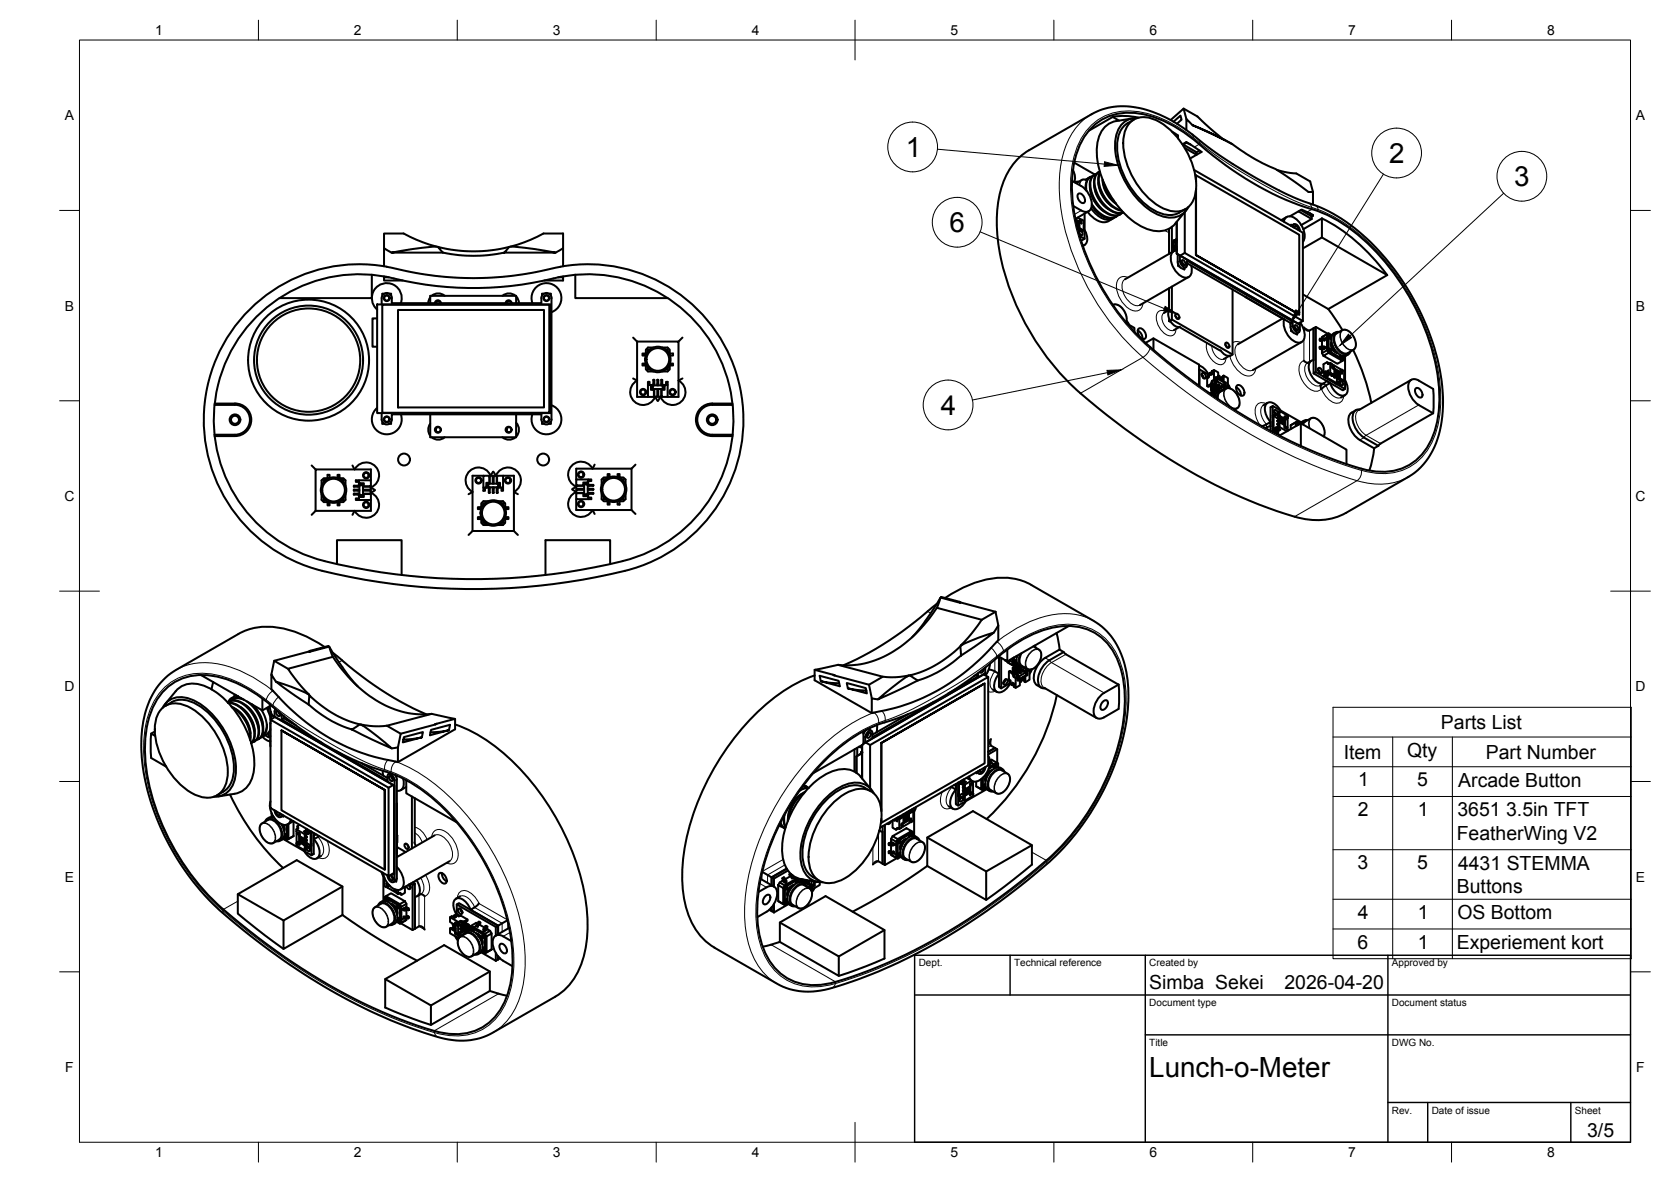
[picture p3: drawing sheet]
<svg xmlns="http://www.w3.org/2000/svg" width="420mm" height="297mm" viewBox="0 0 420 297" stroke-linecap="round" stroke-linejoin="round" font-family="sans-serif">
<defs><g id="words">
<g font-size="7">
<text x="227.8" y="39.5">1</text>
<text x="349.3" y="41">2</text>
<text x="380.7" y="46.8">3</text>
<text x="238.8" y="58.3">6</text>
<text x="236.6" y="104.3">4</text>
<text x="289" y="270.6">Lunch-o-Meter</text>
</g>
<g font-size="4.9">
<text x="362.3" y="183.2">Parts List</text>
<text x="337.9" y="190.7">Item</text>
<text x="353.8" y="190.2">Qty</text>
<text x="373.6" y="190.7">Part Number</text>
<text x="341.5" y="197.6">1</text>
<text x="356.3" y="197.6">5</text>
<text x="366.7" y="197.7">Arcade Button</text>
<text x="341.4" y="205.1">2</text>
<text x="356.5" y="205.1">1</text>
<text x="366.5" y="205.2">3651 3.5in TFT</text>
<text x="366.3" y="211">FeatherWing V2</text>
<text x="341.3" y="218.4">3</text>
<text x="356.3" y="218.4">5</text>
<text x="366.6" y="218.6">4431 STEMMA</text>
<text x="366.3" y="224.4">Buttons</text>
<text x="341.4" y="230.9">4</text>
<text x="356.5" y="230.9">1</text>
<text x="366.4" y="231.1">OS Bottom</text>
<text x="341.3" y="238.4">6</text>
<text x="356.5" y="238.4">1</text>
<text x="366.3" y="238.4">Experiement kort</text>
<text x="289" y="248.5">Simba Sekei</text>
<text x="323" y="248.5">2026-04-20</text>
<text x="399.1" y="285.7">3/5</text>
</g>
<g font-size="3.5">
<text x="39" y="8.8">1</text>
<text x="89" y="8.8">2</text>
<text x="139" y="8.8">3</text>
<text x="189" y="8.8">4</text>
<text x="239" y="8.8">5</text>
<text x="289" y="8.8">6</text>
<text x="339" y="8.8">7</text>
<text x="389" y="8.8">8</text>
<text x="16.3" y="30.2">A</text>
<text x="411.3" y="30.2">A</text>
<text x="16.3" y="78">B</text>
<text x="411.3" y="78">B</text>
<text x="16.2" y="125.9">C</text>
<text x="411.2" y="125.9">C</text>
<text x="16.2" y="173.7">D</text>
<text x="411.2" y="173.7">D</text>
<text x="16.3" y="221.6">E</text>
<text x="411.3" y="221.6">E</text>
<text x="16.4" y="269.4">F</text>
<text x="411.4" y="269.4">F</text>
<text x="39" y="290.8">1</text>
<text x="89" y="290.8">2</text>
<text x="139" y="290.8">3</text>
<text x="189" y="290.8">4</text>
<text x="239" y="290.8">5</text>
<text x="289" y="290.8">6</text>
<text x="339" y="290.8">7</text>
<text x="389" y="290.8">8</text>
</g>
<g font-size="2.5">
<text x="231" y="242.9">Dept.</text>
<text x="255" y="242.9">Technical reference</text>
<text x="289" y="242.9">Created by</text>
<text x="350" y="242.9">Approved by</text>
<text x="289" y="252.8">Document type</text>
<text x="350" y="252.8">Document status</text>
<text x="289" y="262.9">Title</text>
<text x="350" y="262.9">DWG No.</text>
<text x="350" y="279.9">Rev.</text>
<text x="360" y="279.9">Date of issue</text>
<text x="396" y="279.9">Sheet</text>
</g>
</g></defs>
<!-- layer: Visible -->
<g fill="none" stroke="#000" stroke-width=".51">
<path d="M256.4 39.4l2.4-1.7 15.7-9a18.2 18.2 0 0 1 16.2-.2 45 45 0 0 1 12.9 8.3 117.5 117.5 0 0 0 24.5 13.9 43.1 43.1 0 0 1 21.5 15.7 60.2 60.2 0 0 1 13.2 33.2 24.4 24.4 0 0 1-4.9 17.1l-1.4 1.4-1.5 1.2-16.6 9.6a16.3 16.3 0 0 1-12.9 .9 143 143 0 0 1-47.2-25.5 74.4 74.4 0 0 1-14.7-14.1 62.1 62.1 0 0 1-12.9-31.8 25.5 25.5 0 0 1 3.8-16.8zM279.8 29.4a16.6 16.6 0 0 1 6.5 .2M281.4 30.3l-1.6-.9-6 3.4M284.1 30.9a5.3 5.3 0 0 1 6.3-.8 19.6 19.6 0 0 1 10.3 17.8 5.2 5.2 0 0 1-5.8 5.2 14.3 14.3 0 0 1-9-6.8 17.4 17.4 0 0 1-3.2-12.7l.3-1.1zM284.8 29.7l-4.1 .7a5.9 5.9 0 0 0-4.7 5.2 21.2 21.2 0 0 0 4.8 15.8 15.6 15.6 0 0 0 9.9 6.7 5.4 5.4 0 0 0 4.9-1.9M285.1 30a6.8 6.8 0 0 0-4.2 7.5 20.2 20.2 0 0 0 9.7 15.6 6.4 6.4 0 0 0 7.5-.6M286 29.7a5.2 5.2 0 0 0-5.4 4.7 19.8 19.8 0 0 0 5.3 15.5 12.8 12.8 0 0 0 8.2 4.8 4.9 4.9 0 0 0 4.7-2.7M294.3 30.2l3.3-2.9 3.5 2 6.3 5.6M294.7 33.1l1.5 .9v.8M295.1 30.6l1.7-1.6 .3 1.1-1.2 1M297.3 36.3l1-.6 3.8 2.5-2.9 1.6M297.5 36.6v-.3l3.4 2v.6l-3-1.7"/>
<path d="M297.6 27.3l.7 2.6M298.3 35.7v.2l-.8 .4M298.3 35.9l1 .4M299.8 31.5l-1.5-1.6v2.8M301.6 37.8l-.7 .5M309.9 36.2l-10.1-4.7a56.5 56.5 0 0 1 14.3 7.6l3.3 1.9a31.8 31.8 0 0 1 7.7 4.4l3.9 2.8h1.1M269.5 45.4a7.9 7.9 0 0 1 4.3 3.3l.3 .7a3.3 3.3 0 0 1-.2 3.5 1.74 1.74 0 0 1-2 0M269.8 42.7l.5 1.7-.2 1.3M269.8 51.7l2.1 1.2M270.1 40.9l5.2 2.9a3.5 3.5 0 0 0-1.1 4.3 8.5 8.5 0 0 0 5.5 6.1h1.2l.8-.4M270.4 55.1l1 .6M270.4 55.4l.8 .4"/>
<path d="M270.7 55.5v.8M270.8 55.6v1.4M270.9 57.4l.1 .1M271 54.7l.6 .3v1l.3 .2v-1l-.3 .2M271 55.7v1.8M271.2 45.7l-1 .1M271.2 48.7a1.55 1.55 0 0 1 1.3 2.3 1.55 1.55 0 0 1-1.3-2.3zM271.2 57.4l.2-.1 1.1 .6M271.2 56l-.2 .2M271.3 57.5v.7l-.1 .1M271.3 58.2h.1M271.3 58.2l-.1 .3"/>
<path d="M271.4 57.3v-1.6l-.2 .1v1.6M271.4 59.3l1.3 .7M271.6 55.6l.1-.1v.5M271.6 55.3h.1M271.7 57.7v.4l-.4 .2M271.7 58.1l-.4-.2-.1 .4 .3 .7M271.7 55.3h.1M271.7 55.7l-.1 .1M271.9 55.2l.6 .3v2.4l-.5 .3-.3-.2 .2-.2-.7-.4M272.1 58.2l.1 .5-.1 .4h-.4l-.4-.4M272.7 57.8a3.2 3.2 0 0 1 .2 3.6l-.7 .3M272.7 53.7v6.3l-.6 .3"/>
<path d="M273.3 45.3l-1-.2-1.7 .9M273.5 53.2a5.4 5.4 0 0 0 4.6 2.6l1.6-.8M273.7 53.1l-3.3 1.9M273.8 44.7l-.8 .5M273.9 44.6l-.7 .6M274 47.1a7.9 7.9 0 0 0 3.6 6.1M274.2 44.5a2.9 2.9 0 0 0-1.2 3.2M274.3 52.4a5.8 5.8 0 0 0 4.7 2.8l1.1-.5M274.5 51.3a6.5 6.5 0 0 0 5.2 3.4l.7-.1 .7-.5M274.5 51.6a5.9 5.9 0 0 0 5.4 3.2l.7-.4M274.5 51.7l.8 1M274.7 44.3a2.84 2.84 0 0 0-1.5 3.6"/>
<path d="M275.1 46.5a8 8 0 0 0 3.6 6M275.8 43.7a2.77 2.77 0 0 0-1.6 3.4 8.7 8.7 0 0 0 5.6 7h1.3l1.1-.6M276.2 45.9a8.1 8.1 0 0 0 3.5 6.1M276.3 43.2a3.4 3.4 0 0 0-1 4.2 8.5 8.5 0 0 0 5.7 6.2l1.4-.2M276.5 43.1a3.4 3.4 0 0 0-1 4.3 8.6 8.6 0 0 0 5.4 6.1l1.5-.1M276.6 53.8l-1.3-1a5.1 5.1 0 0 0 3.6 2M276.6 43.3a6.6 6.6 0 0 0 1.4 6.8l.2 .4a6.6 6.6 0 0 0 3.9 2.5M276.6 43.4a7.6 7.6 0 0 0 2.6 7.8l1.5 1.2 1.2 .5M277.2 45.1a9.5 9.5 0 0 0 3.3 6M277.2 45.3a7.9 7.9 0 0 0 3.4 5.9M277.5 45.8a9.8 9.8 0 0 0 2.6 4.6M293.9 57.5v6.3"/>
<path d="M294.7 57v6.4M297.9 53.3v10.3l29.7 17.1-1.1 .6M298.2 52.9l-2.7 3.3M300.2 42.7l27.4 15.8v22.2M300.7 45.6v-1.5l26 14.9-.1 20-25.9-14.9 26 14.9M300.7 47.5v16.6M321.1 42.7l2.5 .6 2.3 .3 3.5 2 .7 2.6v3.2M322.8 55.7a1.67 1.67 0 0 1 1.2-1.4 1.67 1.67 0 0 1 1.8 .7 5.4 5.4 0 0 1 2.1 5.4l-.3 .4M323.5 54.5l-1.4 .8M324.3 54.4l2.2-1.3 3.3 1.9-2.6 1.6M324.9 56.6l-.3-.2v.4M325 57l.1-.4a.98 .98 0 0 1 1.6 .7l.2 .7"/>
<path d="M325.3 56.4l-.6 .4M325.6 57.3l-.2-.3a.7 .7 0 0 1 .9 0 .7 .7 0 0 1 .2 .8M326.5 53.1l.8-.4 2.1 .9M326.8 58h.1M327.1 52.8l2.7 1.6v.6M329.4 53.6l.7 .4v.2M329.4 53.6l.7 .6M329.9 52.6a40.1 40.1 0 0 1 18.8 13.8 58.3 58.3 0 0 1 13.1 31.1 24.3 24.3 0 0 1-3.2 15.2 13.3 13.3 0 0 1-14.4 5.5 128.3 128.3 0 0 1-41.8-20.6 141.9 141.9 0 0 1-16.7-13.7 59.3 59.3 0 0 1-16-33.7 26 26 0 0 1 2.6-15.3 13.1 13.1 0 0 1 13.9-6.4 30.8 30.8 0 0 1 15.3 7.7 79.5 79.5 0 0 0 28.4 16.4M330.1 54.2l-.3 .2M332.4 54.9a46.1 46.1 0 0 1 16.4 14.2M332.4 54.9v4.8l-4.8 2.7M332.4 54.9l-4.7 2.7"/>
<path d="M332.4 59.7l16.4 9.4M93.5 69.1v5.8h-23.2M94.8 76.5h43.7v27.3h-43.7zM96 76.5v-1.6a1.27 1.27 0 0 1 1.2-1.3 1.27 1.27 0 0 1 1.3 1.3v1.3h37.6v-1.3a1.27 1.27 0 0 1 1.3-1.3 1.27 1.27 0 0 1 1.3 1.3v30.5a1.28 1.28 0 0 1-1.3 1.3 1.28 1.28 0 0 1-1.3-1.3v-1.3h-37.6v1.3a1.27 1.27 0 0 1-1.3 1.3 1.27 1.27 0 0 1-1.2-1.3v-1.6M96.1 76.6h42v27.1h-42zM96.6 69.5v.2M96.6 73.8h-.5v.5M97.2 67a85 85 0 0 0 43.7 0M97.2 67a39.1 39.1 0 0 0-45.5 32.2 39.1 39.1 0 0 0 32.9 45.1 159.1 159.1 0 0 0 75.1-1.6 39.1 39.1 0 0 0 26.1-46.6 39.1 39.1 0 0 0-44.9-29.1M97.8 69.7h-1.2v.8h4.7M97.9 73.8h.4v.5M98.4 63.5l-1.8-1.1v4.5"/>
<path d="M100.1 77.9h36.7v24.5h-36.7zM100.8 76.2a3.8 3.8 0 0 0-4.5-4.9 3.8 3.8 0 0 0-1.5 6.5M108.2 74.7l-.5 1.5M108.2 76.2v-1.9h21.6v1.9M108.6 74.3a2.51 2.51 0 0 1 3.2 0M109.3 76.2a.75 .75 0 0 1 .8-.7 .75 .75 0 0 1 .7 .7 .65 .65 0 0 0-.6-.6 .65 .65 0 0 0-.6 .6M109.8 62l-5.1-1.8-3.2-1.5h-4.9v3.7M110.1 62h-1.2l-2.6 .3-7.9 1.2h13M111.4 63.5a37.2 37.2 0 0 0 15.4 0l1.2-1.5h.3l6.2 .6 5.2 .9h-12.9M126.4 74.3a2.51 2.51 0 0 1 3.2 0M127.1 76.2a.75 .75 0 0 1 .8-.7 .75 .75 0 0 1 .7 .7 .64 .64 0 0 0-.6-.6 .64 .64 0 0 0-.6 .6M128 62a36.4 36.4 0 0 1-17.9 0l1.3 1.5"/>
<path d="M128.4 62l5-1.8 3.3-1.5h4.9v8.2M129.8 74.5l.6 .9 .1 .8M133.9 76.2a3.8 3.8 0 0 1 2.2-4.8 3.8 3.8 0 0 1 4.8 2.2 3.8 3.8 0 0 1-2.2 4.8M136.8 73.8h-.5v.5M138 73.8h.5v.5M140.4 69.7h1.2v.8h-4.7M141.6 62.4l-1.9 1.1M141.6 69.5v.2M144.7 69.1v5.8h23.2M272.7 61.6l-.5 .2M279.8 76.6a1.79 1.79 0 0 1 2.3 .8 3.8 3.8 0 0 1 1 3.6M293.9 72.5v5.4"/>
<path d="M293.9 77.9l-1.2 .8M294.1 77.9a2.14 2.14 0 0 0 0 2.4M294.7 72v8.3M294.9 60.9l.6-.3v1.2l-.6 .3zM295 62.2v1M295.1 60.5l.8-.4zM295.1 60.5v.2M295.1 62.9l.8-.4-.8 .4v.2M295.1 63.1l-12.2 7.1M295.2 60.5h-.2v.4M295.2 60.4v.1M295.5 61.8l.4 .2"/>
<path d="M295.5 60.6l.4 .2M295.5 79.4l.4 .7M295.6 78.9a.76 .76 0 0 1 .8 .4 .76 .76 0 0 1-.1 .9l-.6-.5zM295.9 62.9a1.81 1.81 0 0 0-1.5 2.5 5.3 5.3 0 0 0 3.6 4.4 1.69 1.69 0 0 0 1.7-2.3l-.2-.7M295.9 60.3l-.8 .5M295.9 62.7l-.8 .4M295.9 60.4l-.4 .2M295.9 62.9h-.2M295.9 62.1l-.5 .3-.5-.3M296.1 63.9v1.9a1.54 1.54 0 0 0 1.6 1.7l.5-.4M296.2 66.4v.4l.4 .2M296.7 64.2a2.58 2.58 0 0 0 .9 2.9l.3 .1 .5-.3 .1-1.4 26.5 15.3"/>
<path d="M297 65.8l.6 .8M297.1 65.9l.4 .7M297.1 65.5a.76 .76 0 0 1 .8 .3 .76 .76 0 0 1-.1 .9l-.6-.4zM297.8 67.4v.3l-.3-.2M297.9 63.6l-1.1 .6M298.5 66.2l26 15M298.9 69.6l-12.3 7.1M309.9 72.8v16.3l-.8 .3M313.2 74.6v.1M313.2 74.7l9.7 5.5M327.6 74l6.4 3.7M334 77.7l3.5 5.2"/>
<path d="M348.8 69.1l-14.8 8.6M64.1 80a37 37 0 0 1 37.6-9.4 86.7 86.7 0 0 0 39.9-1.1 36.6 36.6 0 0 1 42 28.5 36.6 36.6 0 0 1-27.1 43 156.2 156.2 0 0 1-77.3-.7 36.6 36.6 0 0 1-15.1-60.3zM94.8 80h-1.1v7.1h1.1M159.2 84.8l1 1M159.2 95.1l1 .6M160.2 85.8h10.4v13.9h-2.7M160.2 85.8v13.9h2.7M160.2 95.6a3.2 3.2 0 0 0-.7 5.3 3.2 3.2 0 0 0 5.2-1.2M162.3 91.4h-.8v.4h.9M162.4 91.8v1l.5 .6h1.4M162.4 88.8h-.9v.6h.8M162.4 88.8v.4"/>
<path d="M162.4 91.4v.4M162.9 92.3v.5h.5M162.9 96.7v-.7h.4v.7M163.4 87.9h-.5v.5M163.7 96.7l.5 .1M163.7 97.1h.5M164.3 95.5v1M164.3 87.3h-1.4l-.5 .6v.9M164.4 99.7h2M164.4 99.6h.1M164.4 99.5h.1M164.5 95.5h-.2h.2v1.3"/>
<path d="M164.5 96.5h-.2v.3M164.5 99.5v.1M164.5 97.8v1.7M164.7 99.7l.6 1M165.3 99.5h.2zM165.3 95.5v1M165.3 97.8v1.7M165.5 95.5h-.2h.2v1.3M165.5 96.5h-.2v.3M165.5 97.8v1.7M166.1 99.7l-.6 1M166.3 95.5v1"/>
<path d="M166.3 97.8v1.7M166.4 99.5v.1M166.5 87.3h1.4l.5 .6v.9M166.5 95.5h-.2h.2v1.3M166.5 96.5h-.2v.3M166.6 97.1h.5M167.1 96.7v1.3h-.5v-1.2M167.1 96.7l-.5 .1M167.1 96.7h.8M167.4 87.9h.5v.5M167.5 96.7v-.7h.4v3.7h-1.5v-1.9h-2v1.9h-1.5v-3h.8v1.3h.5v-1.2h2.4M167.9 92.3v.5h-.5"/>
<path d="M168.4 91.8v1l-.5 .6h-1.4M168.4 88.8h.8v.6h-.8M168.4 88.8v.4M168.4 91.4v.4M168.4 91.4h.8v.4h-.8M171.6 95.1l-1 .6a3.2 3.2 0 0 1 .7 5.2 3.2 3.2 0 0 1-5.2-1.2M171.6 84.8l-1 1M283.2 80.9l.3 .3v.2M283.3 80.6l.6 1.1M283.4 81.4l1.8 1v1M286.1 83a2.24 2.24 0 0 1 1.2 2.1M286.3 82.6a1.28 1.28 0 0 1 1.7 1 .9 .9 0 0 1 .2 1 .9 .9 0 0 1-.7 .6 1.95 1.95 0 0 1-1.2-2.6z"/>
<path d="M288 86.2l2-1.2 11.5 6.6v5.4M290 85v2.9M293.9 80.7l.8-.4 15.2 8.8M293.9 80.7l.3 .2M293.9 80.4v.3M294.3 80.8l.4 .5a2.01 2.01 0 0 0 2 .8M296.5 82.2l10.3 5.9M296.5 82.2l-1.4 .8M301.5 92.9l.1 4.2M301.5 91.9l1.3 .7 1 1.4M301.6 92.8l2.1 1.3M302.1 94.1l.4 .4 .2 .6"/>
<path d="M302.1 94.3l.4 .7M302.3 93.7a.92 .92 0 0 1 .8 1.4 .92 .92 0 0 1-.8-1.4zM304 94l.4-.2v.5l.4-.2v-.9l.4-.2v2.4l-.5 .3-.3 .8-.9 .6v-2l.5-.3zM304.4 93.8v-.2l-.7 .5v.9M304.4 93.6l.2 .3M304.4 98.7l-.3 .2 .7-.4 .9 .4M304.5 98l.2-.1zM304.5 96.8l.2 .1M304.6 93.7l.1-.1v.4l-.3-.2M304.7 98h-.1M304.7 95.7l.3 .2-.3 .8-.3-.2M304.7 96.7l-.9 .5-.3-.1"/>
<path d="M304.7 93.6h.1M304.8 98.9v.4v-.4l.7 .4M304.8 98.5l-.4 .2v.3M304.9 99.4l.3-.2 .3 .2M305 97.1l.4 .2M305.2 98.4l.2-.1zM305.2 97.7v.7M305.2 93l1.1 .6v1.6l1.4 .8v-1.6l1 .6v2.5l-.5-.4v-1l-.4-.1v.9l-1.7-1M305.2 95.4l.6 .3M305.4 98.4h-.1M305.5 97.2l-.3 .5M305.6 96.7l-.7 .5-.1 .8"/>
<path d="M305.6 96.7l.3-.4-.2-.1-1.1 .7-.1 1.1M305.6 95.8l.2 .1M305.7 95.8h.1M305.7 97.5l.4 .2M305.7 96.2l-.1 .3-.9 .6 .1 .9M305.7 96.1l-1 .6M305.8 95l.1 .1M305.9 95v.8M305.9 95v.1M305.9 95.1l.2-.1v.9l-.3 .2zM305.9 98.1v.5M305.9 98.1l.1-.4 1.1-.7 .2 .1-.2 .3-.8 .5 .3 .3"/>
<path d="M306.1 98v.5M306.1 95l-.3-.3v1l-.4 .2 .4 .2M306.1 96.8l-.6 .4M306.2 96.7h.4M306.2 96.7l-.1 .1M306.3 94.5h.1M306.4 97.9l-.1 .5M306.4 94.4l.2 .1zM306.4 94.4v.9M306.4 96.6l-.1 .3-.9 .7 .1 .8M306.5 98v.1M306.6 94.5v.9"/>
<path d="M306.6 94.8l.3 .1M306.6 96.7l-.2 .3-.8 .6v.8M306.8 98.5l1.4-.8a2.76 2.76 0 0 1 3.2 2.1l.3 1.2a1.5 1.5 0 0 1-.6 1.6l-.7 .4M306.8 98.5a1.58 1.58 0 0 0-.6 1.8M306.9 88l.4 .5a2.01 2.01 0 0 0 1.9 .9M306.9 94.9h.2zM306.9 94.9v.7M307.1 94.9h.2zM307.1 94.9v.8M307.1 97l-.1 .3-.9 .7M307.3 95.1l.2 .1M307.3 94.9v.9"/>
<path d="M307.5 98.1a1.79 1.79 0 0 0-2 1.6M307.5 95.3l-.2 .1M307.6 97.1l-.4 .2M307.7 94.4l-.2 .1v1.4M307.8 96.2l.2 .1v.7h-.4M307.8 96.9l-.6 .5M307.8 97.1v.3M307.9 97.6l-.1 .3M308.1 86.6l.4 .7M308.1 86.2a.76 .76 0 0 1 .9 .3 .76 .76 0 0 1-.1 .9l-.7-.4zM308.1 97.7l-.2-.1-.8 .5M308.2 97.1l-.4 .3-.2-.2"/>
<path d="M308.2 96.1l-.2 .2M308.7 97l.3 .1v.4M308.7 97.5h-.1M308.7 96.5l.6 1.1M309.1 89.4l-1.4 .8M310.8 97.3a2.24 2.24 0 0 1 1.2 2.1M311 96.9a1.28 1.28 0 0 1 1.7 1 .9 .9 0 0 1 .3 .9 .9 .9 0 0 1-.8 .7 1.95 1.95 0 0 1-1.2-2.6zM322.5 80l-11.2 6.5M322.9 80.2a5.2 5.2 0 0 0 3.6 5.9 1.7 1.7 0 0 0 1.5-2.2 5.9 5.9 0 0 0-1.1-2.8M324.5 82.2a1.54 1.54 0 0 0 1.5 1.6l.6-.3M324.6 82.8v.3l.3 .2M325 81.9v-1.1l-.5 .4v1"/>
<path d="M325.1 81.9l.3 1a.86 .86 0 0 0 1.4 .4l.1-.4M325.4 82.1l.5 .9M325.4 82.2l.5 .7M325.5 81.8a.76 .76 0 0 1 .8 .4 .76 .76 0 0 1-.1 .9l-.6-.5zM326.2 83.7v.4l-.4-.2M326.8 81.1l-.1 .5-30.8-17.8v-8.1v8.1l30.9 17.7M326.8 81.1v1.8M327.3 86l-12.3 7M327.9 90.6l.9 .6M327.9 82.3l.2 .3a1.01 1.01 0 0 0 1.2 .5l1-.6v8a1.58 1.58 0 0 0-1.2 2.2 4.3 4.3 0 0 0 3.5 3.7l.7-.3 .2-.4 1 .6-1.6 .9-.6 .6M329.7 90.7l-1 .6M330.9 82.2v11.3"/>
<path d="M331.4 92.8l.3 .4 .2 .6M331.4 93l.4 .7M331.5 92.5a.92 .92 0 0 1 .8 1.3 .92 .92 0 0 1-.8-1.3zM331.8 85.2l.2-.1-.2 .5zM331.8 87.2l.2-.1-.2 .5zM332 85.1h1.1M332 87.1h1l.1 .5 .6-.4-1.3 .8 .6-.4-1.1 .1M332 87.5l1.1 .1M332.1 96.8l.1 1M332.4 87.7v1.1l.4 .6M332.4 85.6v1.6M332.8 93.5l.4-.2v.8l.4-.1"/>
<path d="M332.8 89.4l1.3-.7 3.4 2-1.2 .7zM332.9 94.7l2.8 1.6M333 96.3l-1.1 .6M333.1 85.5l-1.2 .1M333.1 85.1v.4h-1.1M333.2 93.4l-.3 .2v1.1l.7-.4M333.6 94l.2 .1v.3zM333.7 93.3l.3-.2v.8l.4 .2 .2-.1 .7 .4 .2-.1M333.7 91l-.9 .5v2l.1 .1M333.7 93.8l-.5 .3M333.7 88l-1.3 .8M333.7 84l-1.3 .7"/>
<path d="M333.7 84.8l-.6 .3M333.9 83.9l-3-1.7-.6 .3v11.3l.6-.3 7.3 4.3M334 94.3l-.2 .1M334 94l-.2 .1M334 93.5l-.3-.2v.5l.3 .2v.3v-.4l.5-.3M334 94.3l-.6 .4 2.7 1.6M334 84.2v4l3.6 2.1v-.8M334 84.2v4l3.6 2.1M334 84.2l.8 .4M334.1 83.8l-.4 .2v4l.4 .7M334.5 91.2l-.6 .3-.2-.5 .4 .4M334.7 88.4a.38 .38 0 0 1-.5-.3 .38 .38 0 0 1 .4-.5l.2 .4-.1 .4"/>
<path d="M334.7 84.7l-.3-.2a.41 .41 0 0 0-.2 .5 .41 .41 0 0 0 .5 .3M334.8 94.4h.3M334.8 94.1v.3l.1-.2M334.8 85.9a2.26 2.26 0 0 0 1.6 2.9M334.8 86.1l.1 1.1 .4 .7M334.8 94.4h.2M334.9 84.3l-.8-.5-1.7 .9v.4M335 86.8l.1 .2M335 92.3l.1 .2M335 92.2l.2-.1v.5M335 87l.1 .1M335.1 94.3l-.2 .1"/>
<path d="M335.3 87.5v.5M335.4 91.8l-.4 .2M335.4 94.8h.4M335.5 88.1l.8 .5M335.5 94.9h.2M335.5 92.9l1.2 .6M335.6 87.8l-.3 .2 .8 .5M335.6 92.9v1.8l-.2 .1v-.5M335.7 84.1l1.8-1.1a2.76 2.76 0 0 1 3.1 2.1l.3 1.2a1.61 1.61 0 0 1-.6 1.6l-1.4 .8a2.51 2.51 0 0 1-2.9-1.6 3.2 3.2 0 0 1-.3-3zM335.8 93.9l.3 .2v2.2l.7-.4v-.7M335.8 93v1.8h-.2M336.1 95.2h.4"/>
<path d="M336.1 93.2v2l.2-.1v-1.8M336.2 95.3h.2M336.5 93.4v1.8h-.2M336.7 95.2l.2-.1 1.1 .6M336.7 83.4a1.87 1.87 0 0 0-1.9 2.8 4 4 0 0 0 3.4 3.3l1-.5 .3-.6M336.7 93.8l-.2 .1M336.8 95.9v.3l-.7 .4-.4-.3M336.8 96.2l.2 .5M336.8 96.1l.3 .7M336.9 95.1v-1.7l-.2 .1v1.7M337 89.2l-.1 .4 .5 .3M337.1 93.1l.3-.2v1l-.3-.2v-.9l-1.7-1v.9l-.4-.2v-1l-.5-.3v2.4l1 .7v-1.7l1.4 .8"/>
<path d="M337.1 93.4l.1-.1v.5M337.1 93h.1M337.2 95.4v.4l-.4 .2M337.2 95.8l-.4-.2-.1 .5 .1 .1M337.2 93v.1M337.2 93.5l-.1 .1M337.4 92.9l.6 .3v2.5l-.5 .2-.3-.2 .2-.1-.7-.4M337.4 89.4v.5M337.5 95.9l.2 .5-.3 .5-.4-.2-.3-.5M337.9 89.5v1l-.4 .2M338.2 89.5v8.3l-.5 .3-7.4-4.3M338.2 99.3l-1 .6"/>
<path d="M338.2 95.5a2.86 2.86 0 0 1 0 3.8 2.9 2.9 0 0 1-3.3-1.9l-.4-1.2M340.2 88a56.7 56.7 0 0 1 4.6 13.2M354.9 95.4l-13.3 7.7M356.1 97.5a1.55 1.55 0 0 1 1.3 2.4 1.55 1.55 0 0 1-1.3-2.4zM360.3 97.7l-3.6-2.1a1.62 1.62 0 0 0-1.8-.2 1.62 1.62 0 0 0-.8 1.8 5.9 5.9 0 0 0 2.6 4.6l3.6 2.1-13.2 7.6-.5 .5M360.4 97.7l.1 3.2-.1 3M53.9 101.8h5.2M54 101.4h5.1a4.1 4.1 0 0 1 4.1 4.1 4.1 4.1 0 0 1-4.1 4.1h-5.1M59.1 101.7a3.8 3.8 0 0 1 3.7 3.8 3.8 3.8 0 0 1-3.7 3.7h-5.2M78.4 117l1 1M88.6 117l.6 1a3.3 3.3 0 0 1 5.3-.7 3.3 3.3 0 0 1-1.2 5.2M94.8 102.5a3.8 3.8 0 0 0 1.5 6.5 3.8 3.8 0 0 0 4.5-4.9"/>
<path d="M96.1 106v.5h.5M98.3 106v.5h-.4M108.2 106.5a2.51 2.51 0 0 0 0 3M108.2 104.1v5.8h21.6v-5.8M108.5 109.9a2.51 2.51 0 0 0 3.3 0M121.5 119.6h-2.7v13.8h10.4M123 119.7v.1M123 119.6h2M123.1 119.8v1.7M123.9 119.8h.2zM123.9 119.8v1.7M124 118.5l-.7 1.1a3.2 3.2 0 0 0-5.2-1.3 3.2 3.2 0 0 0 .7 5.3"/>
<path d="M124.1 118.5l.6 1.1a3.3 3.3 0 0 1 5.2-1.3 3.3 3.3 0 0 1-.7 5.3M124.1 119.8v1.7M124.9 119.8h.1M124.9 119.8v1.7M124.9 119.7h.1M124.9 119.7v.1M126.3 109.9a2.51 2.51 0 0 0 3.3 0M126.5 119.6h2.7v13.8M129.8 106.3a2.51 2.51 0 0 1 0 3.4M136.3 106v.5h.5M138.5 106v.5h-.5M138.7 101.9a3.8 3.8 0 0 1 2.2 4.8 3.8 3.8 0 0 1-4.8 2.2 3.8 3.8 0 0 1-2.2-4.8"/>
<path d="M149.5 116.8l-.5 1a3.3 3.3 0 0 0-5.3-.7 3.3 3.3 0 0 0 1.2 5.2l-1 .6M152.8 120h-1l-.5 .5v1.4M152.8 120h.4M153.3 119.9v-.8h-.5v.9M155.3 119.9v-.8h.5v.9M155.4 120h.4M155.8 120h.9l.6 .5v1.4M158.8 117.8v10.4h-13.9v-2.8M158.8 117.8h-13.9v2.7M159.8 116.8l-1 1M179.1 101.8h5.1M179.1 101.7a3.8 3.8 0 0 0-3.8 3.8 3.8 3.8 0 0 0 3.8 3.7h5.1"/>
<path d="M184.2 101.4h-5.1a4.1 4.1 0 0 0-4.1 4.1 4.1 4.1 0 0 0 4.1 4.1h5.1M317.3 107.1l2.2-1v1.1h-.7l-.5 .5M318.7 101.2l-1 .6M318.7 107.3l-.5 .3M319.5 108.3v-6l.5-.3v6.6M320 102l7.2 4.2M320 104.9l.1 .1M320.2 104.5l2 1.1M320.3 103.4l.5 .6M320.3 103.5l.4 .5M320.7 107.7v-.2l.3 .2v.2M320.7 107.5l.5 .1"/>
<path d="M320.7 104l-.7 .4v3.7M320.8 108.2l.2-.3-.3-.2-.7 .4 1 .6M320.9 104.1l-.2 .1v-.2l.3 .2M320.9 104.1l-.7 .4v3.3l.7-.4 .4 .2M320.9 107.4h.1M321 108.7v.1M321 107.7l.2-.1v.4M321.2 106.6h.2zM321.2 106.5v.1M321.2 106.5l.1 .1M321.2 105h.2zM321.2 104.9v.1"/>
<path d="M321.2 104.9h.1M321.2 104.9l.2-.1 1.5 .9M321.2 105.8h.2zM321.2 105.7v.1M321.2 105.7l.1 .1M321.2 105.7l.2-.1 1.5 .9M321.2 106.7l.3 .2M321.2 105.1l1.7 1M321.2 103.9l-.3 .2M321.2 105.9l.4 .2M321.3 107.6l.7 .4-.4 .2-.4-.2-.4 .2 .6 .4-.4 .2 .9 .6M321.3 107.6l.4-.3 1.9 1.1"/>
<path d="M321.3 103.5l-.1 .8-.3-.2 .6 .4M321.3 103.5l-.4-.4-.4-.1-.2 .6 .3 .5M321.3 108.5l-.3 .2M321.3 106.5l.2 .2M321.3 104.8l1.6 1.1M321.3 105.6l1.6 1.1M321.5 106.5h-.3M321.5 104.1l-.2-.1 .2-.2v.8l1.4 .8v1.4M321.6 107.8v.4M321.7 109.5l5.4-3.1v5.7M321.7 107.3v-1.2l-.2 .1v.8l-.2 .2v.4M321.7 103.3l-.4 .2"/>
<path d="M321.7 104.5l-.2 .1M321.9 103.1a2.85 2.85 0 0 0-3.2-1.9 2.91 2.91 0 0 0 0 3.8l.8 1M322.2 105.6v.4M322.7 105.3l-.2 .1M322.9 105.4l.2-.1v1.6l-1.4-.8M323 107.3l.4 .4 .4-.2-.8-.5v.4l.8 .5v.3M323 104.9l.5 .4 .3-.2M323 107.3l.1 .2M323.1 105.3l-1.4-.8v-1.2l2.1 1.2v.6l-.8-.5v.4l.8 .5v2M323.2 105l-.1 .1M323.6 105.3v.1M324.5 106.9l1.3-.8v1"/>
<path d="M324.5 106.9v.9M325.8 106.1l.4-.2 .8 .5M326.2 105.9l-1.7 1M326.2 106.3v.6v-.6l.5 .3M326.4 106.6h.2M326.4 106.6l-.1 .2M327.1 106.4l11.5 6.6v3.6M328.2 106l1.4-.9a2.81 2.81 0 0 1 3.2 2.2l.3 1.3-.3 1.1M328.2 105.9l-.5 .8M328.8 105.6a1.92 1.92 0 0 0-1.7 .8M339.9 103.7a3.5 3.5 0 0 0-.1 4.5l.7 1.1 .9 .9 4.1 2.5 1.1-.7M340.9 103.1l-1 .6"/>
<path d="M341.9 102.9a1.7 1.7 0 0 0-1.8 2 6.4 6.4 0 0 0 2.9 5.1l3.6 2M345.5 112.7l-.4 2.9-.8 2.7M79.4 128.4l-1 1M80.9 124.3v1.3l.5 .6h1M81.4 125.2v.5h.5M81.9 120.6h-.5v.5M82.4 120.2h-1l-.5 .5v1.4M82.4 126.2v.8h.5v-.8M82.4 126.2h.4M82.4 120.2h.4M82.9 120.1v-.8h-.5v.9M84.9 120.1v-.8h.5v.9"/>
<path d="M85 126.2h.4M85 120.2h.4M85.4 120.2h.9l.6 .5v1.4M85.4 126.2v.8h-.5v-.8M85.8 120.6h.5v.5M86.3 125.2v.5h-.5M86.9 124.3v1.3l-.6 .6h-.9M89 122.1v.2v-.2h1.4M89 122.3h1M89 124v.3v-.3h1.4M89 124.3h1M89 123v.3v-.3h1.4"/>
<path d="M89 123.3h1M90 122.1v.2h.4M90 124v.3h.4M90 123v.3h.4M90.3 121.4h1.2v.5h-1.1M90.3 121.1h-.8v-.4h3.8v1.5h-2v1.9h2v1.6h-3v-.8h1.2v-.5h-1.1v-2.5M90.3 121.4l.1 .5M90.3 125.3h-.8v.4h.8M90.3 120.7v.7M90.4 124.4l-.1 .5M90.6 121.4v.5M90.6 124.4v.5"/>
<path d="M91.3 122.3h1.7M91.3 124h1.7M91.3 123h1.7M91.3 123.3h1.7M93 122.2h.1M93 123v.3zM93 124l.1 .1M93 124v.1M93.3 120.7v-2.7h-13.9v10.4M93.3 122.5l1 .6M93.3 122.2v1.9M93.3 125.7v2.7h-13.9"/>
<path d="M94.3 123.2l-1 .7a3.3 3.3 0 0 1 1.2 5.2 3.3 3.3 0 0 1-5.3-.7l-.6 1M118.8 133.4l-1 1M118.8 123.6l-1 .6M121 129.9h-.8v.5h.8M121 130.4v1l.6 .5h1.3M121 127.5h-.8v.4h.8M121 127.5v.3M121 130.1v.3M121.5 130.9v.5h.5M121.5 122.5h.8M122 126.5h-.5v.5M122.3 122.2h.5"/>
<path d="M122.8 122.5v-1.2h-.5v1.2M122.8 122.5h2.4v-1.2h.5v1.2h.8v-2.9h-1.5v1.9h-2v-1.9h-1.5v3.7h.4v-.8M122.8 122.5h-.5M122.9 122.5v1.3h.2h-.2M122.9 125.9h-1.3l-.6 .6v1M123.1 122.5v.3h-.2M123.1 122.8v1M123.9 122.5v1.3h.2h-.2M124.1 122.5v.3h-.2M124.1 122.8v1M124.9 122.5v1.3h.2h-.2M125.1 125.9h1.4l.5 .6v1"/>
<path d="M125.1 122.5v.3h-.2M125.1 122.8v1M125.2 122.5h.5M125.2 122.2h.5M126 126.5h.5v.5M126.1 122.5v.8h.4v-.8M126.5 130.9v.5h-.5M127 130.4v1l-.5 .5h-1.4M127 127.5h.8v.4h-.7M127 127.5v.3M127 130.1v.3M127.1 129.9h.7v.5h-.8"/>
<path d="M129.2 123.6l1 .6M129.2 133.4l1 1M143.9 123l1 .6a3.3 3.3 0 0 0-1.2 5.2 3.3 3.3 0 0 0 5.3-.6l.5 1M144.9 122v1.9M145.1 123.9h.1M145.1 122.9v.2zM145.1 122v.1M145.1 123.9h1.8M145.1 122.1h1.8M145.1 123.1h1.8M145.1 122.8h1.8M147.6 121.2v.5"/>
<path d="M147.6 124.2v.5M147.8 124.1h1.3v-.2v.2M147.8 123.9h.3v.2M147.8 121.8h.3v.3M147.8 124.2h-1.1v.5h1.2M147.8 124.2v-2.5h-1.1v-.5h1.2v-.7h-3v1.5h2v1.9h-2v1.5h3.8v-.4h-.8M147.8 124.2l.1 .5M147.8 123.1h1.3v-.3v.3M147.8 122.8h.3v.3M147.9 121.2l-.1 .5M147.9 120.5h.8v.4h-.8M147.9 124.7v.7"/>
<path d="M148.1 123.9h1M148.1 121.8h1M148.1 122.8h1M149.2 122.1l-.1-.3v.3h-1.3M149.2 122.1h-.1M151.3 124.1v1.3l.5 .6h1M151.8 125v.5h.5M152.3 120.4h-.5v.5M152.8 126v.8h.5v-.8M152.8 126h.4M155.4 126h.4M155.8 126v.8h-.5v-.8"/>
<path d="M156.2 120.4h.6v.5M156.8 125v.5h-.6M157.3 124.1v1.3l-.6 .6h-.9M158.8 128.2l1 1M59.9 159.3a16.7 16.7 0 0 1 13.8-.7 32.6 32.6 0 0 1 7.9 4M59.9 159.3l-15.7 9.1a18.3 18.3 0 0 0-8.3 13.9 49.1 49.1 0 0 0 5.5 27.8 64.2 64.2 0 0 0 19.8 23.6 146.3 146.3 0 0 0 47.2 26.4 18.2 18.2 0 0 0 15.5-.6l15.7-9M84.7 141.8v-6.1h16.3v8.8M153.4 141.8v-6.1h-16.2v8.8M233.2 153.6a82.9 82.9 0 0 1-21.1 13.6M235.5 151.8l-2.3 1.8M235.6 152.7a31 31 0 0 1-18.3 14 20.3 20.3 0 0 1-6.6 .4l-5.7 1.3M236.5 150.2l-.9 1.4a56.6 56.6 0 0 1-6.3 8.6"/>
<path d="M236.5 150.2l-.9 2.5 11.2 3.1M241.2 151.2l.3 .3-5-1.3 .2-.2 13.6 3.7M241.6 151.4l-.1 .1M246.8 155.8l-2.5 3.4-2.7 3M250.3 153.7l.7 3.5v3.7a52.2 52.2 0 0 1-31.8 18.3l-14.4-8.3v-2.6l5.1 1.4-.5-.1M250.3 153.7l-3.5 2.1M251 157.2l-1.1 1.8M259.3 147l15.7 9a18.3 18.3 0 0 1 8.4 13.9 49.1 49.1 0 0 1-5.5 27.8 64.2 64.2 0 0 1-19.8 23.7 146.3 146.3 0 0 1-47.3 26.4 18.2 18.2 0 0 1-15.5-.6l-15.7-9M259.3 147a16.7 16.7 0 0 0-13.7-.7 32.6 32.6 0 0 0-7.9 4M265.7 159.1l.7 4.1M268.7 157.3l-15.4 8.9M40.6 178.2a5.3 5.3 0 0 1 6.3-.8 19.6 19.6 0 0 1 10.3 17.8 5.2 5.2 0 0 1-5.8 5.2 14.3 14.3 0 0 1-9-6.8 17.4 17.4 0 0 1-3.2-12.7l.3-1.1z"/>
<path d="M40.9 177.9a5.2 5.2 0 0 1 6.8-2.3 19.8 19.8 0 0 1 10.7 12.3 12.8 12.8 0 0 1 0 9.6 4.9 4.9 0 0 1-4.7 2.7M41.6 177.4a6.7 6.7 0 0 1 8.6 0 20.2 20.2 0 0 1 8.6 16.2 6.5 6.5 0 0 1-4.2 6.3M44.2 173.7l-2.7 3.3M44.2 173.7a5.9 5.9 0 0 1 6.8-1.5 21.2 21.2 0 0 1 11.3 12.1 15.6 15.6 0 0 1 .8 12 5.4 5.4 0 0 1-4.1 3.2M50.6 169.7l15.4 8.8 1.8-1M53.6 171.4l-.4 1.8M57.2 176.5a4.1 4.1 0 0 1 5.1 1.5 7.9 7.9 0 0 1 2.4 7.5l-.7 .8-.6 .3M57.3 176.6a6.8 6.8 0 0 1 5.9 4.5 5.1 5.1 0 0 1 .2 5.5l-.2 .2M57.4 176.7a7.4 7.4 0 0 1 6.1 5.4 4.5 4.5 0 0 1-.4 4.7M57.4 176.4a3.8 3.8 0 0 1 4.6 1 8.2 8.2 0 0 1 2.9 7.9l-.4 .6-.6 .5M58.2 177.5a8.8 8.8 0 0 1 4.7 8.5M58.4 177.8a9 9 0 0 1 4.4 8"/>
<path d="M59.1 174.6l-.3 .5M59.4 178.3a8.1 8.1 0 0 1 3.6 6M59.4 174.7l-1.5 1-.4 .6M59.9 175l-.3 .2M59.9 175h-.1M59.9 175l-.8 .5M60.5 177.7a8.1 8.1 0 0 1 3.6 6M60.7 175.5a2.67 2.67 0 0 0-2.2 .3M61.4 175.9a2.81 2.81 0 0 0-3.3 .2M61.5 177.1a7.9 7.9 0 0 1 3.6 6M62.1 176.3a8.6 8.6 0 0 1 3.8 8.3 1.94 1.94 0 0 1-1.4 1.4M63.1 176.9a8.1 8.1 0 0 1 2.8 7.8l-.3 .6-.6 .5"/>
<path d="M63.4 177a8 8 0 0 1 2.8 5.5M65.7 178.4a6 6 0 0 1 .9 5.7l-.7 .7M66 175.6v2.9M67 177.9l.7 1.4 .4 1.5M67.5 177.6v1.3M67.9 177v1.3l.5 1.4M68.1 178.9v1.7M68.2 179.6l30.9 17.8M68.5 177.5a29.6 29.6 0 0 0-17.1-7.9 13.3 13.3 0 0 0-13.6 9.9 35.6 35.6 0 0 0 .5 20.7 61.1 61.1 0 0 0 22.2 32 142.8 142.8 0 0 0 48.7 26.9M68.5 177.6a78.2 78.2 0 0 0 30.2 16.9 45.7 45.7 0 0 1 19.9 17 55.9 55.9 0 0 1 10.3 29.6 21.6 21.6 0 0 1-4.3 14.2 13.3 13.3 0 0 1-13.5 4.2l-1.9-.4M68.9 166.1l-.7 3.4M69.3 178.2l-.2 .3-.1 1.6"/>
<path d="M69.4 171.3l-1.2-1.8v3.7a52.2 52.2 0 0 0 31.9 18.3l14.3-8.2v-2.7l-13.6 3.8M69.8 178.6a.71 .71 0 0 0-.3 .9 .71 .71 0 0 0 .9 .4l-.1-.8M70 178.8l.5 .8M70.1 178.9l.4 .6M70.8 179.5v1.4l.6-.4v-.5M77 174.2l.7 .3M77.6 177.1a29 29 0 0 0 10.9 6.2l2-1.3 .2 .1 2.5 1.7 5.3 4.3-10-4.8M77.6 177.1l.2-2.4a27.8 27.8 0 0 0 12.7 7.3M77.7 163.7l-8.8 2.4 3.5 2M77.8 174.7l-.8-.5-1.9-.9-5.7-2 8.2 5.8M78 163.5l4.6-1.2 .1 .2-4.9 1.3zM78 163.5l-.3 .2 .1 .1"/>
<path d="M82.7 162.5l.9 1.4a56.6 56.6 0 0 0 6.3 8.6M82.8 162.5l.2 .7a18.8 18.8 0 0 0 4.6 6.9 26 26 0 0 0 18.5 9.4l2.4-.1M83.7 165.1l-11.3 3 2.5 3.4 2.8 3.1M83.7 164.1l2.3 1.8M86 166a82.9 82.9 0 0 0 21.2 13.5M204.9 169.7a44.8 44.8 0 0 0-19.6 14.9 61.4 61.4 0 0 0-13.7 34.2 23.6 23.6 0 0 0 4.6 16.5l2.2 2 1.3 .8M206.4 171.2l-.3-1.4 4.8 1.3 .3 1.4-4.8-1.3 2.3 .4 2.3 .1M209.8 169.7l8.7 2.4 3.5-2M210.7 167.1l11.3 3 3.2 .1 3.4-.4M213.2 173l-.3-1.4 4.8 1.3 .3 1.4-4.8-1.3 2.3 .4 2.3 .1M218.5 172.1l.7 3.4M220.7 175.8l-1.5-.3v3.7"/>
<path d="M228.3 179.5l-8.9 5.1M228.5 169.8l-.6 .3M228.8 169.7l-.9 .4-1.9 1.3-5.3 4.4 10.1-4.8M234.8 176.4l-15.4 8.9v-1.1M241.5 162.4a27.8 27.8 0 0 1-12.7 7.3l2 1.3M241.6 164.7l8.3-5.7-3.9 1.3-4.4 1.9-.1 .2 .1 2.3a29 29 0 0 1-10.8 6.3M242.2 161.8l-.6 .4M245.4 169.6l.5 .4M245.4 169.7l-.5 .2M245.9 169.1v.9M245.9 170l-7.5 4.3M247.4 168l-.5 1h-.4l-.2-.2"/>
<path d="M247.4 169.5l1.1 .6M247.6 171.8v20l-26 15v-.6M247.7 169.7l-.1-.4-30.5 17.6M247.7 167.7v2M248.9 166.8l-.3 1.5-.8 1.4M249.6 173.3l1 .6M250.8 165.2a78.6 78.6 0 0 1-28.4 16.4M250.8 165.2a29.6 29.6 0 0 1 17.1-7.9 13.3 13.3 0 0 1 13.6 9.9 35.6 35.6 0 0 1-.5 20.7 60.6 60.6 0 0 1-17.9 28.3M251.2 169.3a4 4 0 0 0-.9 4.2 1.72 1.72 0 0 0 2.5-.2l1.2-1.5M251.7 165.3v7.7l-.5-.4v-7.6v4.3l-1.6-.8-.9-.2M252.6 170.9l.4-.2a.75 .75 0 0 1 .2 .9 .75 .75 0 0 1-.9 .3v-.5zM252.7 170.8l-.4 .8"/>
<path d="M252.7 165.9l.1 .1M252.8 170.7l-.2 .6-.3 .4M252.9 166h-.1M253.3 163.2v3l-2.2-1.2M253.3 166.2v.2l1.7 1 .8-.5M253.3 166.4l1.3 .7M253.7 168.8v2l.4 .2v.8l.4 .4 .2-.2M253.8 170.8v1l.7 .4M253.8 171.8l-2.1 1.2M254 165.8v.2l.6 .4M254 166l-.5 .1M254.6 169.3l-.9-.5 .3-.2 .8 .5 .3 .8-.3 .2 .6 .3"/>
<path d="M254.6 165.4v1.7l.4 .3M254.7 172.1l.2 .1v-.3l-.3 .1v-.4l.3 .2v.8l.5 .3M254.7 167.8h-.1M254.8 168.9l-.1 .1M254.8 167.9l.2-.1v.8M254.8 169.1l1.5 .9M254.8 169.1l-.2 .2 .2 .8M254.9 167.8h-.2h.3M255 168.5l.9 .7 .1 .3h-.4M255.4 167.4h-.1M255.5 167.5l.2-.1v.8l.7 .5M255.5 168.5l-.4 .2"/>
<path d="M255.5 169.2l-.7-.5v-.8l-.2-.1 .2 1.1 .7 .5M255.5 164.9l.2 .3M255.6 169.4v.1M255.6 169.2l.2 .4M255.6 165.9a.39 .39 0 0 0-.5 .3 .39 .39 0 0 0 .3 .4l.2-.2M255.6 167.4h-.2h.3M255.7 164.8v.2M255.7 166.5l-.8 .5v-1.7v1.7M255.7 164.8l-.1 .6a1.96 1.96 0 0 0 .6 1.9M255.8 170h.2l-.1 .8M255.8 170h.1M255.8 169.7l-.3 .2 .4 .2"/>
<path d="M255.9 169.8v.1M256 170v.8l.3 .1M256 167.2v.6M256.1 167.7l.2 .5 .9 .6 .2-.1-.1-.3-.8-.5M256.2 168.1l-.4 .2M256.2 167.3l.1 .7M256.2 167.4l.9 .3h.5M256.3 168l.7 .4 .2 .4M256.3 169.1h.4M256.4 169.1l-.9-.6-.2-1.1 .2 .1v.8l.9 .6 .1 .3M256.4 167.4v.4M256.4 167.7l.1 .2"/>
<path d="M256.4 168.7l.3 .4M256.5 170.5l-.1 .8h.3M256.6 167.7l-.1 .2M256.7 171.3l-.2 .1M256.7 170.4v.9M256.8 167.6l-.2 .2M257 170.9h.4M257.1 170.9l-.4 .1M257.2 167.7l.9 .5M257.2 170.1v.9l-.2-.1v-.6M257.3 168.4l.4 .2M257.4 168.5l.3 .2"/>
<path d="M257.4 170.9l-.2 .1M257.4 170v.9M257.4 170.4l.2 .1M257.6 170.6l-.2 .1M258 167.9l.1 .3 .2-.1M258 168.5l-.4 .3 .4 .2v.9l.3-.2-.3-.1M258 169l-1.7 1v.9l-.4 .2v-1l-.5 .3v2.5l1-.7v-1.6l1.4-.8v1.6M258 168.7l-.2 .2M258.1 169.6l-.1-1.1 .3 .2v1M258.7 168.3l.2 .1v2.4l-1.1 .6-.2-.1v-1.4M258.9 168.4l-.6 .3M259.1 168.3v.4l-.2 .2"/>
<path d="M259.5 168.2l-.6 1.1M259.8 162.4l1.4 .8a2.57 2.57 0 0 1-.1 3.6l-1.3 1.2-.6 .3-.7-.1a3.3 3.3 0 0 1-2.1-1.6 3.5 3.5 0 0 1 .5-2.5M260.1 162.2l.3 .6M262.5 172.8l13.2 7.7M265.7 174.6a60.5 60.5 0 0 1-17.6 31.2M266.4 163.2l-3.6 2.1a5.9 5.9 0 0 0-2.7 6.2l.7 .7 1 .6M266.4 163.2l1.1 .7-3.6 2a5.9 5.9 0 0 0-2.7 6.2 1.46 1.46 0 0 0 1.6 .9M267.5 163.9l.5 .5 13.2 7.6-3.6 2.1M277.3 176.3a.69 .69 0 0 1 1.2-.1 1.65 1.65 0 0 1-1.5 2.1 1.52 1.52 0 0 1 .3-2zM277.6 174.1a5.2 5.2 0 0 0-2.4 5.8 1.56 1.56 0 0 0 2.4 .4M281.2 178.2l-3.6 2.1M281.3 172l.1 3-.1 3.2"/>
<path d="M38 184.3l-.1 3 .1 3.2 3.6 2.1M38.9 183.8l-.9 .6 1 .5M41.6 192.6h.2M57.8 199.7a60.4 60.4 0 0 0 13.4 18.4M59 199.5l-4.1 .7M66 185.1l.8 .7 1.2 .5M66.7 184.8l.8 .5 .5-.3M67.1 182.1a3 3 0 0 1-1.6 3.3M67.5 184.1v1.2M68 183.3l-.2 .4a3.5 3.5 0 0 1-1.9 1.5M68 181.7v5.8M68 180.9l29.7 17.1v22.2l-29.7-17.1z"/>
<path d="M68 180.6l.2 .1M68.2 180.7v-1.1l30.9 17.8M69.1 180.2l-1.1 .7M70.8 183.6l26 14.9zM70.8 183.6v20l25.9 15M70.8 180.9l10.1 5.8M71.4 180.5l3 1.8M73.1 181.3l-.1 .2M73.5 181.6l-.2 .1M84.4 188.7l13 7.5 .1-1.4a.98 .98 0 0 1 1.6 .6l.1 .8M90.7 182.1l3.4 .4 3.2-.1M90.8 182.1l.6 .3"/>
<path d="M90.9 191.8l6.5 3.7M96.2 193.7l.2 1.2M96.8 198.5l-.1 20.1zM97.3 182.4l3.5 2M97.9 195.1a.76 .76 0 0 1 .8 .3 .76 .76 0 0 1-.1 .9l-.6-.4zM98.1 194.3h.1M98.1 194.3l-.4 .2M98.3 195l.6 .9M98.4 195.1l.4 .7M98.8 197.3l-1.1 .7M99.2 196.2v24.9M99.4 194.8l.4 1"/>
<path d="M99.7 194.9v.3M99.8 195.8v25l-.1 .4-.7 .5M100.1 187.8l-1.6 .3M100.8 184.4l-.7 3.4v3.7M101.4 195.7a2.13 2.13 0 0 1-1.2 3.1l-.4-.1M102.2 196.1v3.3l12.5 7.2M102.2 197.8l-1.4 .8M106.1 185.3l.2-1.3-4.7 1.2-.3 1.4 4.8-1.3-2.3 .4-2.4 .2M109.8 181.9l-.3 .2M112.9 183.5l.3-1.4-4.8 1.3-.3 1.4 4.8-1.3-2.3 .4-2.4 .1M114.3 180.7l-5.8-1.3-11.2 3M114.4 182.1a44.8 44.8 0 0 1 19.5 14.8 61.4 61.4 0 0 1 13.8 34.2 23.6 23.6 0 0 1-4.6 16.5l-2.2 2-1.3 .9"/>
<path d="M201.5 199.5a7.9 7.9 0 0 0-3.4 6.1M202 197.4l.7 .2 .6 .4a2.84 2.84 0 0 0-2 .4M202 197.4l.9 .3M202.1 197.3l.1 .1M202.2 199.3a9.4 9.4 0 0 0-4 6.6M202.5 199a9.2 9.2 0 0 0-4.4 7.3M203.2 198.1a3.2 3.2 0 0 0-2.1 .6M214.8 188.3v5.6M215.5 187.9v2M216 187.7h.1M216 187.7l.7 .2M216.4 195.2a5.9 5.9 0 0 0-6.8-1.5 21.2 21.2 0 0 0-11.3 12.1 15.6 15.6 0 0 0-.8 12 5.4 5.4 0 0 0 4.1 3.2l4.1 .6"/>
<path d="M216.5 195.3l.2-.2-.3 .1 2.7 3.2M216.6 189.1l.1 .1zM216.7 189.2l-1.4 .9 .1 4.1-.1-4.1 1.4-.8M216.7 189.1l-.1-.1v.3M216.7 187.2v8.4M216.7 188.9l-.1 .1M216.8 187.2v8.5M217.1 183.8v3.2l-12.6 7.3M217.4 183.8l-.3 .2v.4M217.6 185.3v1.3M217.7 186.6l1.1 .6M218.3 184.3l.4-.2a.76 .76 0 0 1 .1 .9 .76 .76 0 0 1-.8 .3v-.5z"/>
<path d="M218.3 184.2l-.4 .7M218.4 183.3l.3-.2v.3M218.4 184.1l-.5 .9M218.5 183.3l.6 .4M218.5 183.3l-.7 .2-.7 .9M218.8 198.1v-10.9l29.7-17.1v22.2l-27.2 15.7M218.9 198.8a6.7 6.7 0 0 0-8.5 .1 20.2 20.2 0 0 0-8.6 16.2 6.2 6.2 0 0 0 2.7 5.3M219.4 184.2l-.1-.3a.98 .98 0 0 0-1.6 .7l-.1 .7M219.7 199.4a5.2 5.2 0 0 0-6.8-2.3 19.8 19.8 0 0 0-10.7 12.3 12.8 12.8 0 0 0 0 9.6 4.9 4.9 0 0 0 4.6 2.7M220.5 182.2l-.1 1.8M221.6 186.7l26-14.9zM221.6 186.7v16.8"/>
<path d="M221.6 186.7v17.2M222.4 181.5a40 40 0 0 0-18.8 13.8 58.2 58.2 0 0 0-13.1 31.1 24.3 24.3 0 0 0 3.2 15.3 13.3 13.3 0 0 0 14.5 5.5 128.7 128.7 0 0 0 41.7-20.6l6.7-5 6.5-5.4M239.9 197.3h.4v1.1l-1.2-.7M240.3 197v5.1l.6 .3 7.2-4.1M240.4 198.4a4.1 4.1 0 0 0-1.1 4.6 1.84 1.84 0 0 0 2.8-.6l.7-1.1M240.9 199.6v-2.9v5.7M241 199.5l-.1 .6 .7 .4 .3-.2M241.2 196.5l.4 .3M241.6 196.8l.3-.2v.2l-.3 .1zM241.6 196.9l.2 .2-.7-.4v3.2M241.7 196.3l.4 .2M241.9 196.8l.2 .1"/>
<path d="M242.1 199.6l.2 .1zM242.1 199.4v.2M242.1 199.5l.1 .2M242.1 198l.2 .1zM242.1 197.8v.2M242.1 197.8l.1 .2M242.1 198.8l.2 .1zM242.1 198.6v.2M242.1 198.7l.1 .1M242.2 197.9l.2 .1M242.3 195.9l-.6 .4 .2 .3M242.4 197.6l-.3 .2h.3"/>
<path d="M242.4 199.8l.2 .2v1.2M242.4 199.8l1.4-.8 .2 .2-1.4 .8M242.5 196.7v-.4l-.4 .2v.4l-.3 .2 .3-.2 .5 .3M242.5 196.3l.4 .2-.8 .4v.4l.3 .1v.9l.2 .1M243 198.4v.4M243 195.5l1.4 .8M243.1 198.8l-2 1.1 .7 .4 .6-.3M243.4 199.1l.2 .1M243.8 198.8l-1.5 .9-.1-.2M243.8 198.4l-1.7 1 .2 .1 1.5-.9M243.8 198l-1.5 .9-.1-.2M243.8 197.8l-1.5 .9-.2-.1 .4-.3"/>
<path d="M243.8 197.7v1.3M244 199.4l.1 .1M244 197l-.1 .1M244.3 196.2l-1.7 1v1.2l1.4-.8v1.6M244.5 199.1v.1M244.7 197l-.4-.2-.4 .4M244.7 196.4l-.8 .6v.4l.8-.4v2l-.8 .4v.5l.8-.5-.3-.2-.5 .4M244.7 199.4v.6l-2.1 1.2-.5-.3v-.4l.3 .2v-.9M245.4 197.6l1.7 1M245.8 194.2l-.3 .2v-.4l.7 .4M245.9 193.8v.1M246.4 193.5l-.1 .1"/>
<path d="M246.7 195.8v2.5l-1.3-.7v-1.2M247.1 195.5v2.7l.7-.4M247.1 195.5v2.7M247.4 193a.7 .7 0 0 1-.2 .8 .7 .7 0 0 1-.9 0v-.2M247.7 197.1a.39 .39 0 0 0-.5 .3 .39 .39 0 0 0 .4 .4l.2-.2M247.7 192.8h.1M247.8 192.8l-.4 1.1a.86 .86 0 0 1-1.4 .3v-.3M247.9 195.2l-.1 1M247.9 198.1l-.8 .5-.4-.3M248.2 195.2l-.3-.1v.8M248.4 194.8l-.5 .3M248.5 190a4.3 4.3 0 0 1-1 5 2.4 2.4 0 0 1-3.4 1l-.4-.9"/>
<path d="M248.6 194.3v.1M248.8 192.7l1.8-1 .4 .2v.9M248.8 194.2l-.1 .1M248.9 191.1l.4 .6M248.9 191.9h.1M248.9 191.6l.1 .3 .3-.2 .6 .3M249 191.1l.3-.2 1.3 .8M249.2 187.4l1 .6-1.7 .9 1.7-.9 .5 .3v3.4M249.2 185.7l-.2 .4a1.01 1.01 0 0 0 .2 1.3M249.3 193.7l-.6 .3-.7 1M249.4 193.6a2.26 2.26 0 0 0-1.6 2.8M250 194.1a1.75 1.75 0 0 1 1.9-.5l1.4 .8a2.85 2.85 0 0 1-.4 4l-.7 .7a1.62 1.62 0 0 1-1.7 .3l-1.4-.9a2.51 2.51 0 0 1 0-3.3z"/>
<path d="M250.5 192.9v-.4a.41 .41 0 0 0-.5 .1 .41 .41 0 0 0 0 .5M250.6 192l-2 1.2 2-1.2v.9M250.7 188.3l-2.2 1.3M252.6 194a1.88 1.88 0 0 0-3.3-.3 4 4 0 0 0-1.2 4.5l.9 .7h.7M67.4 206.1a2.51 2.51 0 0 1 2.8 1.6 2.51 2.51 0 0 1 0 3.3l-1.5 .8a2.77 2.77 0 0 1-3.1-2.1l-.3-1.5a1.43 1.43 0 0 1 .6-1.3l1.5-.8M67.7 205.5l-.6 .4-.4 .6M68 201.4a5.1 5.1 0 0 0 3.7 5.9 1.42 1.42 0 0 0 1.4-1.3M68.3 204.4v.9M68.6 205v.4M68.7 205.1v.3M68.9 205.5l-.7-.2-.5 .2M69 203.7l.4 1a.86 .86 0 0 0 1.4 .4v-.4"/>
<path d="M69.4 203.9a.7 .7 0 0 0 .2 .7 .7 .7 0 0 0 .9 .1l-.2-.3M70.7 207.1a2.97 2.97 0 0 1 .2 3.9l-.7 .4h-.7M70.9 207.3l.5 .2M71.1 207.7l.3-.2v.9M71.1 205l-.5 .3M71.1 210.8l7.2 4.1M71.1 207.2l.2 .3M71.2 204.9l-.1 .1M71.3 204.9v.4l-.3-.2M71.3 210.6l.8 .5 .4-.3M71.4 207.7v1M71.4 207.3a1.74 1.74 0 0 1 .1 1.6"/>
<path d="M71.5 209.6a.39 .39 0 0 1 .5 .3 .39 .39 0 0 1-.4 .4l-.1-.2M72.1 207.2l.1 3.5-.8-.4M72.5 207.1v3.7l1.3-.7M73.7 206.4l-1.3 .8M73.8 210.1l-1.7 1M73.8 206.4v3.7M74.5 208.4v.6l.9 .5v.4l-.8-.4 .3-.2 .5 .4M74.5 211.9l.4-.2 .5 .4M74.6 209.5v2l.8 .4v.5l-.9-.5v.6l2.1 1.2v-1.2l-1.4-.8M74.8 207.6l.1 .6M74.8 211.6v.1M75.2 209.5l.2 .1"/>
<path d="M75.2 211.9l-.1 .1M75.3 207.3l-.5 .3 .2 .5-.5 .3 2.1 1.2 .5-.2M75.4 211.1l1.6 1.1M75.4 211.3l1.6 .9 .1-.1M75.4 210.2v1.3l1.4 .9v.8l.3-.2-.3-.1M75.4 210.3l1.6 1M75.4 210.5l1.6 .9 .1-.1M75.4 210.9l2.7 1.5M75.8 211.5l-.2 .2M76.2 211.3h.1M76.2 210.9v.4M76.6 210.9l-1.4-.8v1.6l.2-.2"/>
<path d="M76.7 210.8l.4 .3M76.7 208.8v.4M76.8 210.3l.2 .2M76.8 212.5l.6 .3-.2-.1-.1 .7M76.8 210.1l.3 .2M76.8 212.4l-.2 .1M77 210.4l.1-.1zM77 212l.1-.1zM77 211.2l.1-.1zM77 210.4h.1M77 212l.1 .1M77 211.2l.1 .1"/>
<path d="M77.1 208.3l-.2 .1 .7 .4-.4 .2-.5-.2-.3 .2 .7 .4M77.1 209.4l.3 .2 .7-.4v3.2l-.7 .5 .2-.1v.2l-.3-.2M77.1 209.4v.4l-.3 .1v.8l-.2 .2v-1.3M77.1 213.4l-.5 .3M77.1 210.3v.1M77.1 210.4l-.3 .1M77.1 212v.1M77.1 211.1v.2M77.2 209v.4l.1-.1M77.2 209.4l.4 .1M77.2 208.4l-.2 .1M77.3 209.1l.3 .4v-.3"/>
<path d="M77.4 209.5v.1M77.5 212.9l-.3 .2M77.6 212.9l.5 .6M77.6 208.8l-.3 .3 .3 .1 .6-.3M77.7 212.9l.3 .5M77.8 212.8l.2 .6-.2 .5-.4-.1-.3-.4M78.3 212v.1M78.9 209.3v5.3l-.6 .3v-5.9v3.6l-.7 .4M79.6 209.7l-.7 .1M80.3 210.1l-1.4 .8a4.1 4.1 0 0 1 1.1 4.5 1.83 1.83 0 0 1-2.8-.5l-.7-1M80.7 215.1l-1 .6M95.9 219.1l.5 1.2"/>
<path d="M96.4 219.9v6.5M98.2 219.9l.4 .3a.59 .59 0 0 1-.1 1l-.6-.6-.1-.5M98.3 220l.6 .8M98.8 219.6l.3 .2v-22.4v22.4M98.8 219.5l-1.1 .7M99.8 217.9a5.2 5.2 0 0 1 1.6 4.9 1.56 1.56 0 0 1-2.5 .5l-1-.8-.9-1.2-.7-2M99.8 201.9v12.7v-12.6M99.8 209.9v1.9M99.8 212.9l2.2 1.2M99.9 210h-.1M101.8 212.1a.76 .76 0 0 1 .8 .4 .76 .76 0 0 1-.1 .9l-.7-.5zM102.4 212.3l.3 .5"/>
<path d="M103.6 200.2v13M104.2 211.7l.3 1M104.3 200.6v11.1M109.3 209.9l-9.5 5.5M110.4 219.5a1.28 1.28 0 0 1 1.7 1 .9 .9 0 0 1 .3 .9 .9 .9 0 0 1-.8 .6 1.95 1.95 0 0 1-1.2-2.5zM111.1 219.4a2.24 2.24 0 0 0 1.2 2.1M113 216.4l-12.2 7.1M195.9 207.3l1 .6M195.9 207.4l.5 .3M196.3 206.7l.6 1.1 .5 .5-.7-.6-.5-.9M197 205.2a4.6 4.6 0 0 0 .5 2.7M197.3 204.8a5.1 5.1 0 0 0 .2 3"/>
<path d="M198.1 218.8l-3.5 2-.6-.3 3.8-2.2-3.8 2.2-2.3-1.4M198.5 219.8l.6 .9 .5-.1 .5 .3M198.7 219.5l-.2 .2h.1M198.8 219.6l-.2 .1 .1 .3 .4 .4 .1 .4M199 219.8l.5 .4 .1 .4M199.2 219.9h.1M209.4 201.9a9.8 9.8 0 0 1 8.3-3.6 5.3 5.3 0 0 1 3.9 5.2 19.6 19.6 0 0 1-10.3 17.8 5.2 5.2 0 0 1-7.9-4.6 19.8 19.8 0 0 1 6-14.8zM221.1 208.7l.3 .2M221.1 208.7l.8 .3v8.1l-1-.6a1.17 1.17 0 0 0-1.4 .8M221.6 205.8v1M221.9 217.1h.1M221.9 207.6v9.5l.6 .3 3-1.7"/>
<path d="M222.5 207.3v10.1M223.5 213.9l1.3 .1M223.5 211.9h1.1M223.6 214h1.2v.4h-1.2zM223.6 212l-.1-.1 .1 .5M223.6 214h-.1l.1 .4M224 214.4v.4l1.7 1 .9-.5M224 211.6l1.3 .7-.5-.3v.4l-.2 .1-1-.1 .2-.5 .6 .2 .4-.1M224 212.4v1.5M224 210.8l1.3 .7M224 214.8l1.3 .8M224.1 206.4l-.5 .6h-.5"/>
<path d="M224.4 210.1l3.5-2 1.3 .8-3.5 2zM224.4 210.1l-.4 .7v1.1M224.7 206l.2 .1M224.8 214.4l.5 .4M224.9 205.9v.4l-.3-.2M225.6 205.5l-.3 .2M225.6 205.5v.1M225.7 205.6v.8l-.4-.2v-.5M225.7 205.6l.4 .3v2.5l-.5-.4-.3 .5-.9-.5v-1.8M225.7 205.6l.3-.2 .3 .2 .7-.4 .2 .1-1.1 .6M225.7 206l-.4 .2M225.7 205.5v.1"/>
<path d="M225.7 210.9l-.4 .6v4.1l.4 .2M225.7 208.1l-.4 .4M226.4 214.3a.39 .39 0 0 0-.6 .3 .39 .39 0 0 0 .4 .4l.2-.2M226.4 211.2a.39 .39 0 0 0-.6 .2 .39 .39 0 0 0 .4 .5l.2-.3-.1-.4M226.4 205.2l.2 .1zM226.4 205.2v.3M226.4 215l-.7 .4M226.5 205.1l.1 .1M226.7 207.5l.3 .3v-1l-.3 .2v1l-.6 .4M226.7 205.1l-.1 .3M226.7 212.6v.2M226.7 205.2v.1"/>
<path d="M226.7 207v.2M226.8 212.5h-.1M226.8 207v.5l-.1-.1M226.9 211.5l.1 .6M226.9 211.6l-.3 .8-.2 1M227.1 204.8h.2zM227.1 204.8v.4M227.2 204.7l.1 .1M227.2 205.3v1.6l1.4-.8-.3-.1M227.4 204.7l-.1 1.9M227.5 204.8v1.7M227.7 211.1l-.8 .4 .3 .2"/>
<path d="M227.8 204.3l.2 .1zM227.8 204.3v2M227.8 205.4l-.3 .2M227.9 204.3l.1 .1M227.9 210.9l-.8 .5M228 210.8a2.26 2.26 0 0 0-1.6 2.8M228.1 204.3l-.1 1.9M228.2 204.3v1.8M228.2 205.6l.1 .2M228.3 204.4l.3 .1M228.5 203.9v.4M228.6 206.1v-1.6l1-.6v2.4l-.5 .3v-1l-.4 .3v.9l-1.7 1"/>
<path d="M228.7 206l.2 .1M228.7 206.4l.4 .2M228.7 203.7h.1M228.8 204.1v-.3l.3 .1-.8 .5v1.6l-1.1 .7M228.8 206.5l-.1 .1M228.9 205.8v.5l-.2-.1M229 209.6l.1 .5M229 209.6l-.4 .3v.5M229.2 203.6l-.7 .2M229.2 203.6l.4 .3M229.2 208.9l.4 .2v1M229.2 209.3l-3.5 2v4.1"/>
<path d="M229.2 209.3l.1 .8M229.3 209.3l-3.6 2v4.1M229.3 203.4l-.1 .2M229.8 203.1v7M230.4 202.8l-.5 1.1M230.5 210.8a2.51 2.51 0 0 0-2.8 1.6 2.51 2.51 0 0 0 0 3.3l1.4 .9a2.82 2.82 0 0 0 3.2-2.4l.3-1.2a1.44 1.44 0 0 0-.6-1.4l-1.5-.8M231.2 211.2a1.87 1.87 0 0 0-3.3-.3 4 4 0 0 0-1.2 4.6l.9 .6h.7M233.2 210.5l14.8 8.5v7.2l-14.8-8.6M238.5 202.6l1.1 .6M241.5 200.4l-.3 .5 .2 .5 .4-.1 .4-.4M241.6 200.4l-.4 .5M241.6 200.5v-.2l.2 .1 .3-.2v.4"/>
<path d="M241.7 200.4l-.5 .7M241.8 200.4l.3 .2 .3-.2M241.8 200.3v.1M248 219l11.5-6.6-14.9-8.6-11.4 6.7v7.1a154 154 0 0 1-18.8 11.5M259.5 212.4v4.9l-6.9 5.5-4.6 3.4M59.8 224.7v4.9l6.9 5.5 4.6 3.4M71.3 231.3l-11.5-6.6 14.8-8.5 11.5 6.6v7.1a154 154 0 0 0 18.8 11.5M86.1 222.8l-14.8 8.5v7.2l14.8-8.6M95.1 227.5a1.89 1.89 0 0 1 3.3-.2 4 4 0 0 1 1.2 4.5l-1 .6-.7 .1M95.7 227.1a2.51 2.51 0 0 1 2.9 1.7 2.51 2.51 0 0 1 0 3.3l-1.5 .8a2.76 2.76 0 0 1-3.1-2.1l-.3-1.2a1.66 1.66 0 0 1 .6-1.6l1.4-.9M96.6 220.6v2.1l.6 .3M97 225.6l3.6 2.1v4"/>
<path d="M97 225.6v.8M97 225.2l1.3-.7 3.5 2-1.3 .7zM97 225.2l-.3 .2v1M97.2 226.5l-.1-.4a.41 .41 0 0 1 .6 0 .41 .41 0 0 1 0 .6M97.4 222.1v.5l.1-.1M97.4 222.8h.1M97.4 220.1l.4 1a.86 .86 0 0 0 1.4 .3v-.3M97.4 222.8l.1 .1M97.5 222.8l-.3 .2v-1l.3 .2v.9l1.7 1v-.6M97.5 222.3l-.1 .1M97.7 222.3l.1 .1M97.7 222.5l.3 .2"/>
<path d="M98.2 227.1a2.26 2.26 0 0 1 1.7 2.8M98.4 227.2l.7 .6M98.4 220l.4 .7M98.5 227.4l.8 .5-.3 .1M99.3 227.9v.5M99.3 228l.4 .7 .1 1.1M99.4 223.6v.2l.2-.1M99.5 228.8l.1 .1M99.5 228.9l.1 .2M99.6 223.6v.8l.5 .3v-1M99.6 223.9l-.4 .2M99.7 221.2v.4l-.3-.2"/>
<path d="M99.8 231.3l.8 .4M99.9 231.2l.4 .2M99.9 227.5a.45 .45 0 0 0-.1 .6 .45 .45 0 0 0 .5 .2M99.9 227.5l.5 .3v.5M99.9 230.6l.5 .3v.5M100.5 224.5l.4 .4-.3-.5-.5 .3M100.5 227.2l.4 .7v4l-.4 .2M100.8 232l2.9 1.7 .6-.3M101.5 230.8h1.2M101.5 228.3l1.2 .1M101.5 230.8l-.6 .3M101.8 222.9v1.5l-.9 .5"/>
<path d="M101.8 226.5l.4 .6v1.1M102.2 230.8v.4l-1.7 .9-.8-.5M102.2 228.7v1.6M102.2 227.1l-1.3 .8M102.2 231.2l-1.3 .7M102.7 230.4l.1-.1-.1 .5zM102.7 230.4h-1.2v.4M102.7 228.4l.1-.1-.1 .5zM102.7 230.3l-1.2 .1M102.7 228.2l-1.1 .1 .6-.4-1.3 .8 .6-.4v.4l.2 .1h1M102.7 222.3l.6 .7M102.9 222.3l.3 .6"/>
<path d="M102.9 222.3l.3 .6-.2 .6-.4-.2-.4-.6M103.2 222.1l.5 .3 .6-.4v11.4M103.7 222.4v11.3M103.8 221.7l.5 .3M104.3 233.4l1.1-.6a1.17 1.17 0 0 1 1.4 .8M104.7 221.2a3.4 3.4 0 0 1 .3 3.9l-.7 .3v8M105.8 224.7l1 .5M105.9 224.6l-1 .6M113.2 233.3l1.4 .8v-1.6l-1.4-.8v-1.2l2.1 1.2v.6l-.9-.5v.4l.8 .5v2M113.8 232.2v.2l.8 .4M113.8 233v.2l.8 .5M113.9 232.2l.7 .4"/>
<path d="M114 230.4l.2 .2v-.4l.5 .2-.4 .2-.7-.4-.4 .3M114 233.3v.2M114.1 232.6l-.1 .3M114.1 230.1l.8-.4 .8 .5M114.1 230.3l-.1 .1M114.2 230.2l.5-.3 .6 .4 .5-.2 1.7 1M114.3 233.5l-.2 .1M114.3 230.2l-.2-.1 .1 .2M114.5 235.3l.6 1.1M114.6 233.2l-.6-.3-.2 .1 .8 .5M114.6 233.9l-1.2-.7-.2 .1v1.2l2.2 1.2M114.6 234.4l-.2 .3v-.5l.8 .5 .3-.2 .1 .4"/>
<path d="M114.6 234.5l1 .4-.3 .2-.9-.4M114.6 232v.1l.7 .4M114.6 232.1l.7 .4M114.6 232.1l-.2 .1M114.6 232.1h.1M114.9 235.5v.3l.3 .2M114.9 227.3v2.4M115.3 232.3l.3-.2v.4M115.3 235.1v.7M115.3 228.3a.92 .92 0 0 1 .8 1.4 .92 .92 0 0 1-.8-1.4zM115.4 232.3h.1M115.4 232.2l-.1 .3"/>
<path d="M115.4 234.6v.2M115.4 232.4l.1 .1M115.7 225.3l-1.1 .6M115.7 228.3l.2 .6 .4 .4M115.8 231.4l.8 .2v.3M115.8 228.4l.5 .8M115.9 234.4l-.4 .2M116 234.4l-.4 .2M116 232.4h-.1M116.1 235.2l-.3-.1v.3M116.6 231.9l-1.4 .8M116.6 234.7l-.8 .4"/>
<path d="M116.6 231.6l.9-.5v.3l-.9 .5-.8-.2v-.3l-.5 .3M116.7 233.6l-1 .5v.2M116.7 232.8l-1 .5v.2l.4 .1 .8-.5M116.7 232l-.6 .4M116.7 233.6h.5M116.7 232h.5M116.7 232.8h.5M116.8 231.8v.2M116.8 232.3v.5M116.8 233.1v.5M116.9 233.9l-.8 .5-.4-.1M116.9 233.7l-.8 .5-.4-.1"/>
<path d="M116.9 232.3l-.8 .4h-.4l.2-.3M116.9 232.1l-.8 .4h-.4M116.9 232.9l-.8 .4h-.4M116.9 233.7l.6 .3M116.9 232.3l.8 .3 .1-.1M116.9 233.1l.8 .4 .1-.2M116.9 234.1l.1 .2M117.1 233.9l.2 .2M117.1 233.9h-.2l.1 .2M117.2 234.6a2.51 2.51 0 0 1 2.8 1.6 2.51 2.51 0 0 1 0 3.3l-1.4 .9a2.81 2.81 0 0 1-3.2-2.2l-.3-1.2a1.66 1.66 0 0 1 .6-1.6l1.5-.8M117.2 232l.7 .4-.2 .1-.8-.4M117.2 232.8l.7 .4-.2 .1-.8-.4"/>
<path d="M117.2 233.6l.5 .3M117.5 234l-.6 .4-.4 .6M117.5 234a2.45 2.45 0 0 1 2.8 1.2 3.8 3.8 0 0 1 .7 4l-1 .7h-.7M117.7 232.6l.2-.1zM117.7 233.5l.2-.1zM117.9 232.5l-.1 .1M117.9 233.4v-.2l-.1 .2M117.9 232.4h.1M117.9 233.2h.1M118.1 233.8v-.9l.4-.3 3.5 2 .3 .7M118.3 228.6a4 4 0 0 0-3.2-2.9 1.73 1.73 0 0 0-1 2.3l.6 1.7M118.4 233l3.6 2v4.2v-4.2z"/>
<path d="M118.4 233v.9M118.6 233.9l-.1-.4a.41 .41 0 0 1 .6 .1 .41 .41 0 0 1 0 .5M119.7 234.5a2.26 2.26 0 0 1 1.6 2.9M119.8 234.7l.6 .3 .7 1M120.1 232.1l-.4-.2-1.2 .7M120.2 235.2l.2 .1M120.3 231.7l.5 .1zM120.3 231.7l-.6 1M120.4 227l-.6 .7-1.5 .9 6.9 4-9.8-5.6-.5 .3 9.8 5.6M120.4 235.3v.1M120.5 232.4l1.4 .7M120.6 231.9l-.5 1"/>
<path d="M120.7 235.8l.5 .2M120.8 231.9l-.6 .9-.5-.1-.6 .3M120.9 236.2l.3-.2v.9M120.9 239.3l3.8 2.2M121.1 239.1l.9 .5 .3-.3M121.2 236.2v1M121.2 238.8l.8 .4M121.3 235a.46 .46 0 0 0 0 .5 .46 .46 0 0 0 .5 .2M121.3 234.9l.4 .2 .1 .6M121.4 238a.39 .39 0 0 1 .5 .3 .39 .39 0 0 1-.4 .5l-.2-.2M122.1 232.7l.5 .1zM122.1 232.7l-.6 .9 .3 .3"/>
<path d="M122.3 233.4l.3 .1M122.3 235.3l1.3-.7v4l-1.3 .7zM122.4 232.9l-.6 1M122.6 233.5l.6 .4 .4 .7M122.6 232.9l-.6 1 .6-.4M122.6 233.5l-1.3 .8 .5-.4M123.2 233.9l-1.2 .7M123.6 238.6l-1.6 1M124.7 232.9v2.2l3.3-1.9M124.7 239.6v1.9M125.9 237.2a1.55 1.55 0 0 1 1.3 2.3 1.55 1.55 0 0 1-1.3-2.3zM127.6 231.3l-2.4 1.3v2.2v-2.2l-.5 .3"/>
<path d="M128.5 236.5l-2-1.2a1.62 1.62 0 0 0-1.9-.2 1.62 1.62 0 0 0-.7 1.7 5.9 5.9 0 0 0 2.6 4.6l2.3 1.4M192.5 225.2a.69 .69 0 0 1 1.1-.1 1.65 1.65 0 0 1-1.5 2.1 1.52 1.52 0 0 1 .4-2zM192.7 223l-2 1.2M192.8 223a1.62 1.62 0 0 1 1.8-.2 1.62 1.62 0 0 1 .8 1.7 5.9 5.9 0 0 1-2.6 4.6l-2.4 1.4M193.9 237.4l2.2-.7v-4.9l11.5-6.6 14.8 8.5v7.2l-4.6 1.9-6.9 2.4M193.9 237.4l-2.1 .5M194 228v1l-.6-.4M194 220.5v2M194 229h.1M194 228v1l.6 .3M194.6 220.8v2l-3.3-1.9M194.6 227.2v2.1"/>
<path d="M195.7 222.4l1.2 .8v4l-1.2-.8zM195.7 226.4l1.6 1M196 221.8l1.3 .7M196.1 231.8l14.8 8.6 11.5-6.7M196.1 236.7l14.8 8.5v-4.8M196.7 220.8l.6 .9-.6-.3 1.3 .7-.6-.3M196.8 220.8l.4-.2 .6 1-.4 .2zM197 221.2l-1 .6-.3 .6M197.2 220.6l-.5 .1 .1 .1M197.7 222.9a.37 .37 0 0 1 .4 .4 .37 .37 0 0 1-.5 .3l-.2-.3zM197.9 225.9a.39 .39 0 0 0-.5 .3 .39 .39 0 0 0 .4 .5l.2-.2M198.1 224.1l-.1 .9"/>
<path d="M198.1 223.9v.9M198.2 226.9l-.9 .5-.4-.2M198.3 227.2l-3.7 2.1M198.6 223.7l-.5 .2 .3 .2M198.7 220.2l-1.3 .8M198.9 223.1v.2M199 223l-.1 .2M199.5 222.5l-.6 .3-.7 1M199.6 222.4a2.26 2.26 0 0 0-1.6 2.8M200.5 220.7l-3.2 1.8-.4 .7M200.7 221.8v-.4a.41 .41 0 0 0-.5 0 .41 .41 0 0 0 0 .6M200.8 220.9l-3.5 2v4.1"/>
<path d="M200.8 221.7v-.8l-3.5 2v4.1l.7-.4M201.2 220.9v.8M201.4 221l.2 .1zM201.4 221.1l.1 .2v-.1M201.5 220.9l-.1 .1M201.8 221.8l.5-.2 .9 .4h.4M201.8 221l-.3 .3M201.8 221.8l.6 .4 .4 .6M201.8 221.8a2.45 2.45 0 0 0-2.8 1.3 3.8 3.8 0 0 0-.7 4l.7 .5 .9 .2M202 221.9l.3-.2 .9 .5h.4M202.1 221.1l-.5 .2-.2-.1M202.1 222.4a2.51 2.51 0 0 0-2.8 1.7 2.51 2.51 0 0 0 0 3.3l1.4 .8a2.81 2.81 0 0 0 3.2-2.1l.3-1.5a1.58 1.58 0 0 0-.6-1.3l-1.5-.9"/>
<path d="M202.4 221.8l-.1 .3M202.4 221.9l-.1 .1M202.4 221.1v.3M202.6 221.5l.8 .4M202.6 221.5l-.4-.1-.6 .3M202.6 222.5l.9 .5v.2M202.7 221.1l.5 .3h.4M203.3 222.2l.8 .4M203.4 221.9l.2 .3M203.4 222.2l.3 .2M203.5 223h-.3M203.6 221.3v.1"/>
<path d="M203.6 222.4v.4l.4 .2M203.9 222.7l-.3 .1M203.9 223.5l.1 .1M204.1 221.4v1.2l.8-.5v.4l-.9 .5v.6l2.1-1.2v-.7M204.4 223.4v.3l-.4 .2M204.4 220.4l1.6 .9M204.6 222.2v.2l-.6 .4-.1-.4M204.6 222.4l.3 .1M204.7 221.5v.5l.7-.4M204.8 221.5h-.1M204.8 223.1l-.7 1.1M205.1 221.5l-.4 .2"/>
<path d="M108.4 252.7v4.9M123.2 249l-14.8 8.6-6.9-2.5-4.6-1.9v-7.2l14.8-8.5 11.5 6.6v4.9l2.2 .7M123.2 244.1l-14.8 8.6-11.5-6.7M125.2 240.4v.7M125.4 249.7l2.1 .5M125.7 240.8l-1 .7"/>
<circle cx="97.3" cy="74.9" r=".75"/>
<circle cx="97.3" cy="74.9" r=".62"/>
<circle cx="137.4" cy="74.9" r=".75"/>
<circle cx="137.4" cy="74.9" r=".62"/>
<circle cx="77.6" cy="90.5" r="13.7"/>
<circle cx="77.6" cy="90.5" r="13"/>
<circle cx="77.6" cy="90.5" r="15.2"/>
<circle cx="161.7" cy="98.5" r=".79"/>
<circle cx="161.7" cy="98.5" r=".62"/>
<circle cx="165.4" cy="90.3" r="2.85"/>
<circle cx="165.4" cy="90.3" r="3.2"/>
<circle cx="169.1" cy="98.5" r=".79"/>
<circle cx="169.1" cy="98.5" r=".62"/>
<circle cx="59.1" cy="105.5" r="1.34"/>
<circle cx="59.1" cy="105.5" r="1.01"/>
<circle cx="92.1" cy="119.5" r=".79"/>
<circle cx="92.1" cy="119.5" r=".62"/>
<circle cx="97.3" cy="105.4" r=".75"/>
<circle cx="97.3" cy="105.4" r=".62"/>
<circle cx="101.6" cy="115.5" r="1.49"/>
<circle cx="110.1" cy="108" r=".75"/>
<circle cx="110.2" cy="108" r=".62"/>
<circle cx="127.9" cy="108" r=".75"/>
<circle cx="128" cy="108" r=".62"/>
<circle cx="136.6" cy="115.5" r="1.49"/>
<circle cx="137.4" cy="105.4" r=".75"/>
<circle cx="137.4" cy="105.4" r=".62"/>
<circle cx="146.1" cy="119.3" r=".79"/>
<circle cx="146.1" cy="119.3" r=".62"/>
<circle cx="179.1" cy="105.5" r="1.34"/>
<circle cx="179.1" cy="105.5" r="1.01"/>
<circle cx="83.9" cy="123.2" r="2.85"/>
<circle cx="83.9" cy="123.2" r="3.2"/>
<circle cx="92.1" cy="126.9" r=".79"/>
<circle cx="92.1" cy="126.9" r=".62"/>
<circle cx="120.3" cy="120.7" r=".79"/>
<circle cx="120.3" cy="120.7" r=".62"/>
<circle cx="124" cy="128.9" r="2.85"/>
<circle cx="124" cy="128.9" r="3.2"/>
<circle cx="127.7" cy="120.7" r=".79"/>
<circle cx="127.7" cy="120.7" r=".62"/>
<circle cx="146.1" cy="126.7" r=".79"/>
<circle cx="146.1" cy="126.7" r=".62"/>
<circle cx="154.3" cy="123" r="2.85"/>
<circle cx="154.3" cy="123" r="3.2"/>
</g>
<!-- layer: Visible Narrow -->
<g fill="none" stroke="#000" stroke-width=".25">
<path d="M274.5 28.7a17.3 17.3 0 0 0-7.8 12.9 47.7 47.7 0 0 0 4.3 25.5 64.1 64.1 0 0 0 16.4 22.7l1.1-1 .6-1.2M299.8 33.8l.2 .8a27.3 27.3 0 0 0-16.8-6.7 13.3 13.3 0 0 0-12.3 9 34 34 0 0 0-.3 20.4 61.4 61.4 0 0 0 18.5 30.3M300 34.6a116.8 116.8 0 0 0 28.9 17.2l.9 .3M301.5 35.2l.2 .7M301.5 36.2l-1.2 .8M270.3 45.8h-.1M271.1 45.7l-.8 .2M271.9 52.9l-1.7 1M272 45.2l-.4 .5-.2 .8M273.3 45.3a1.18 1.18 0 0 0-1.3 0 1.18 1.18 0 0 0-.5 1.3M292.9 57.9l1.1 .5M325 56.9v.1"/>
<path d="M329 51a1.31 1.31 0 0 1 .8 1.1M329.8 52.1a40.2 40.2 0 0 1 18.7 13.5 59 59 0 0 1 13.7 32.9 22.9 22.9 0 0 1-4.5 16.2 13.5 13.5 0 0 1-13.5 4l-1.9-.5M329.9 52.6l-1.2 .7M330.7 51.6l.5 .4 .2 .6M272.4 61.7l-.1 .3M279.9 76.6h-.1M279.9 76.7a1.99 1.99 0 0 1 2.5 1l.4 .6a3.2 3.2 0 0 1 .3 2.7M282.9 70.1a2.87 2.87 0 0 0-.4 3.6 4.5 4.5 0 0 0 3.7 3.1l.4-.1M283.7 69.7a2.02 2.02 0 0 0-2.3 .2 2.02 2.02 0 0 0-.7 2.1 6.9 6.9 0 0 0 4.5 6.1 1.86 1.86 0 0 0 2.2-1.9M292.7 78.6a2.21 2.21 0 0 0 0 2.9 2.21 2.21 0 0 0 2.5 1.5M293.2 78.3a1.51 1.51 0 0 0-1.8-.1 1.51 1.51 0 0 0-.7 1.6 4.9 4.9 0 0 0 3.6 4.6 1.44 1.44 0 0 0 1.4-1.7M296.7 65.5l-.6 .3"/>
<path d="M271.7 98.8l15.7-9a156.7 156.7 0 0 0 47.2 28.8l6.6 2.2M289.1 87.6a152.4 152.4 0 0 0 48.8 29.2l4.4 1.4M303.5 86.1a4.9 4.9 0 0 0 3.3 5.5 1.46 1.46 0 0 0 1.5-1.7M304.7 97.2l.1 .1M304.7 86.9a3.4 3.4 0 0 0 2.7 3.4l.3-.1M304.8 97l.1 .1M305.4 97.6l.2 .1M305.4 96.6l.2 .1M305.5 99.7h-.1M305.5 97.4l.1 .1M305.5 99.5l-.3-.2 .1 .3M306.1 98l.2 .1"/>
<path d="M306.1 97l.2 .1M306.2 97.8l.1 .1M306.5 98.2l-.4 .5-.2 1.3M306.8 97.5h.2M307.4 98.1a1.43 1.43 0 0 0-1.3 2M308 98a1.66 1.66 0 0 1 2.6 .6l.6 1a2.32 2.32 0 0 1-.1 2.9 2.51 2.51 0 0 1-2.9-1.9 2.91 2.91 0 0 1-.2-2.6zM308.2 97.7a2.51 2.51 0 0 0 0 3.3 2.51 2.51 0 0 0 2.9 1.6M309.2 89.5a6.3 6.3 0 0 0 4.8 5 1.86 1.86 0 0 0 1.8-1.9M311.3 86.5a2.87 2.87 0 0 0-.4 3.6 4.5 4.5 0 0 0 3.6 3.1l.5-.2M312 86.1l-.9-.3-1.2 .3M325 81.9l-.5 .3M327.9 85.3v5.3a2.32 2.32 0 0 0-1.2 3 5.8 5.8 0 0 0 4.2 4.7h.5l.8-.5a6 6 0 0 0 3.9 3.5 1.7 1.7 0 0 0 1.8-1.8"/>
<path d="M327.9 83v-.7l1.4 .8v7.8M328.7 91.2a2.48 2.48 0 0 0-.3 3.1 3.9 3.9 0 0 0 3.1 2.7l.5-.1M332.7 96.4l.7 .4a4 4 0 0 0 3.4 3.2l.4-.1M334.5 87.7l.2 .2v.2l-.2-.1zM334.7 84.8l-.3-.1 .3 .3M335.8 83.5a2.45 2.45 0 0 0-.3 3.1 3.8 3.8 0 0 0 3.1 2.6l.4-.1M336.6 83.5a1.4 1.4 0 0 0-1.3 1.8 4.2 4.2 0 0 0 3.3 3.8l.7-.3 .2-.4M337.2 89.3l.1 .4 .1-.3M337.3 83.3a1.66 1.66 0 0 1 2.5 .6l.7 1a2.32 2.32 0 0 1-.2 2.9 2.51 2.51 0 0 1-2.9-1.9 2.91 2.91 0 0 1-.1-2.6zM337.5 83a2.51 2.51 0 0 0 0 3.3 2.51 2.51 0 0 0 2.8 1.6M317.7 101.8a2.95 2.95 0 0 0 .1 4l.6 .8M318.3 101.4a1.86 1.86 0 0 0-2.1 .1 1.86 1.86 0 0 0-.6 2.1l.5 1.9 .7 1.3"/>
<path d="M318.4 106.6v.8M327.9 105.7l-.6 .8M328.8 105.6a1.15 1.15 0 0 0-1.3 1M329.4 107.7a1.94 1.94 0 0 1 .5-2.6 3.2 3.2 0 0 1 3.1 3.2l-.2 1.3M329.6 105.1a2.05 2.05 0 0 0-.4 2.5M341.6 103.1a3.2 3.2 0 0 0-.1 4.1l1.1 1.5 .9 .7-.5 .6-1.1 .6M342.3 118.2v1a2.42 2.42 0 0 1-1.1 1.6M354.1 119.8a16.3 16.3 0 0 1-12.9 1M356.7 101.8l-13.2 7.6 3.6 2.1M341.2 120.8l-15.7 9M233.2 153.6l.8 .5M275 156a17 17 0 0 0-14.4-.4 36.4 36.4 0 0 0-9.9 5.7"/>
<path d="M44.2 168.4a17 17 0 0 1 14.5-.5 36.4 36.4 0 0 1 9.9 5.7M58.9 175.5a1.05 1.05 0 0 0-1.3 .8M59.1 175.5h-1M59.2 174.6l-.3 .4M66.9 175.9a27.4 27.4 0 0 0-16.8-6.7 13.3 13.3 0 0 0-12.3 9 34 34 0 0 0-.3 20.4 61.4 61.4 0 0 0 18.6 30.3M67 175.9a116.8 116.8 0 0 0 28.8 17.2l2.6 .9M68.6 173.6l-1.1 1-.5 1.3M70.1 175.1l-1.1 1.2-.4 .9M71.1 179.7l-.3 .1M86 166l-.8 .4M221.7 178.7l.7 1 .2 1.4M248.7 167.8v.5l-.8 1.5"/>
<path d="M249.2 162.8l1.1 1.2 .4 .9M250.1 165.8v2.9M250.2 168.7a3.9 3.9 0 0 0-.9 4.3l.3 .3M250.3 173.7l-1.2 .2-.6-.1M250.7 161.3l1 1 .6 1.3M250.7 164.9a119.5 119.5 0 0 1-27.3 15.9l-2.5 .9M252.3 163.6l-1.6 1.3M252.3 163.6a27.4 27.4 0 0 1 16.9-6.7 13.3 13.3 0 0 1 12.3 9 34 34 0 0 1 .2 20.4 61.4 61.4 0 0 1-18.5 30.3M255 168.6l-.2 .1M255.1 168.7l-.2 .1M255.6 166.1l-.3 .3 .3-.1M255.7 168.2l-.2 .1"/>
<path d="M255.7 169.1l-.2 .1M255.8 168.3l-.2 .1M256.4 167.8h-.2M256.4 164.4a2.52 2.52 0 0 0 .3 3.2M256.4 168.7l-.1 .1M256.5 167.9l-.2 .1M256.6 164.3a2.48 2.48 0 0 0 .3 3.3l.6 .1M257.1 168.3l-.1 .1M259 164.2a1.66 1.66 0 0 1 2.6-.6 3.5 3.5 0 0 1-2.7 4.6 1.67 1.67 0 0 1-.8-2.5zM260.1 162.3l.3 .4M261.2 163.2a2.51 2.51 0 0 0-2.8 1.6 2.51 2.51 0 0 0 0 3.3M262.8 165.3l1.1 .6 .5 .6"/>
<path d="M264.4 166.5l13.2 7.6M264.4 166.5a5.4 5.4 0 0 0-2.5 5.7l.6 .6M268 164.4l-3.6 2.1M97.6 191l-.8 1.1-.1 1.3M98.4 194a45.6 45.6 0 0 1 19.9 16.7 55.9 55.9 0 0 1 10.9 31.4 20.3 20.3 0 0 1-5.6 15 13.9 13.9 0 0 1-12.4 2.9l-1.9-.5M99.5 191.4l-.9 1.1-.2 1.5M99.5 191.4a47.1 47.1 0 0 1 20.7 17 60.7 60.7 0 0 1 11.8 32.1 23.4 23.4 0 0 1-4.7 16.2l-2.1 2-1.3 .8M99.8 195.8l-.6 .4M216.7 188.9l-.1 .1M217.1 185l.5 .3M220.9 181.6a45.6 45.6 0 0 0-20 16.8 55.9 55.9 0 0 0-10.8 31.4 20.3 20.3 0 0 0 5.6 15 13.9 13.9 0 0 0 12.4 2.8l1.9-.4M220.9 181.6l-.2-1.4-1-1.1a47.1 47.1 0 0 0-20.6 17 60.7 60.7 0 0 0-11.9 32.1 23.4 23.4 0 0 0 4.7 16.2l2.2 2 1.2 .8"/>
<path d="M236.9 199a3.2 3.2 0 0 0 .5 4.1 2.02 2.02 0 0 0 1.8-.1M239.3 197.6v.2M239.3 197.8a4 4 0 0 0-1 4.6l.3 .2M245.9 193.8v.1M247.7 197.3l-.2 .3 .3-.1M248.5 186.1l.7-.4v1.7l-.7 .4M250.4 192.9v-.3l-.2 .4M251.1 195.4a1.66 1.66 0 0 1 2.6-.6 3.5 3.5 0 0 1-2.7 4.6 1.67 1.67 0 0 1-.8-2.5zM252 193.2a2.45 2.45 0 0 0-2.8 1.3 3.8 3.8 0 0 0-.7 4l.3 .3M252.5 193.9a1.4 1.4 0 0 0-2.3-.2 4.2 4.2 0 0 0-1.6 4.7l.6 .4 .5 .1M253.4 194.4a2.51 2.51 0 0 0-2.9 1.6 2.51 2.51 0 0 0 0 3.3M65.6 207.3a1.66 1.66 0 0 1 2.5 .6l.7 1a2.32 2.32 0 0 1-.2 2.9 2.51 2.51 0 0 1-2.9-1.9 2.91 2.91 0 0 1-.1-2.6z"/>
<path d="M65.9 206.9a2.51 2.51 0 0 1 2.8 1.6 2.51 2.51 0 0 1 0 3.3M66.7 206.4a1.4 1.4 0 0 1 2.4-.2 4.2 4.2 0 0 1 1.6 4.7l-.7 .4-.4 .1M67.2 205.7a2.45 2.45 0 0 1 2.8 1.3 3.8 3.8 0 0 1 .8 4l-.4 .3M68.8 205.2v.2M70.9 204.7l-.1 .1M71.5 209.8l.3 .3-.3-.1M79.9 209.9v.4M79.9 210.3a4 4 0 0 1 1.1 4.6l-.3 .2M82.2 211.2a3.4 3.4 0 0 1-.3 4.4 1.99 1.99 0 0 1-1.9-.1M99.8 214.9l.4 .3M104.3 207.9a4.5 4.5 0 0 1 3.1 3.1M104.3 209.3l1.1 1 .8 1.4"/>
<path d="M107 219.9a4.7 4.7 0 0 1 .5 4.8l-.7 .5M108.5 210.4a2.02 2.02 0 0 1 1.3-1.9 2.02 2.02 0 0 1 2.2 .5 6.9 6.9 0 0 1 3 6.9 1.86 1.86 0 0 1-2.7 1M109.3 209.9a2.87 2.87 0 0 1 3.2 1.5 4.5 4.5 0 0 1 .9 4.7l-.4 .3M191.6 219.4v1.7M196.9 216l-5.2 3M197.3 217.4l-4.3 2.5v2M220.9 209.5v7l-1.4 .8v-4.4M226.3 211.4l.1 .1-.3 .3zM226.4 214.5l-.3 .4 .3-.1M229.1 210.1l-.1-.3-.2 .4M229.8 212.6a1.66 1.66 0 0 1 2.5-.6 3.5 3.5 0 0 1-2.7 4.6 1.67 1.67 0 0 1-.7-2.4zM230.6 210.4a2.45 2.45 0 0 0-2.8 1.3 3.8 3.8 0 0 0-.7 4l.3 .3"/>
<path d="M231.1 211.1a1.4 1.4 0 0 0-2.3-.2 4.2 4.2 0 0 0-1.6 4.7l.7 .5h.4M232 211.6a2.51 2.51 0 0 0-2.9 1.7 2.51 2.51 0 0 0 0 3.3M259.5 214.2l3.6 2M263.2 216.6a155 155 0 0 1-46.6 28.4l-6.6 2.2M263.2 216.6l-.1 .7M56.1 228.9a151.6 151.6 0 0 0 48.8 29.2l4.3 1.4M56.1 228.9l.1 .7M59.8 226.5l-3.6 2M94 228.4a1.66 1.66 0 0 1 2.5 .6l.7 .9a2.32 2.32 0 0 1-.2 3 2.51 2.51 0 0 1-2.9-1.9 2.91 2.91 0 0 1-.1-2.6zM94.3 228a2.51 2.51 0 0 1 2.8 1.6 2.51 2.51 0 0 1 0 3.3M95.1 227.5a1.4 1.4 0 0 1 2.3-.3 4.2 4.2 0 0 1 1.7 4.8l-.7 .4h-.4M95.6 226.8a2.45 2.45 0 0 1 2.8 1.2 3.8 3.8 0 0 1 .8 4l-.4 .3"/>
<path d="M97.2 226.5l.1-.3 .2 .4M99.8 220.8l-.6 .3M99.9 227.8l.2 .1v.3l-.2-.2zM99.9 230.9l.3 .3-.3-.1M105.3 224.9v7.9l1.5 .8v-8.4M105.8 220.6a3 3 0 0 1 .1 4M115 225.6a1.86 1.86 0 0 1 1.2-1.7 1.86 1.86 0 0 1 2 .4l1.5 1.4 .7 1.3M115.4 235.8a1.66 1.66 0 0 1 2.5 .6l.7 1a2.32 2.32 0 0 1-.2 2.9 2.51 2.51 0 0 1-2.9-1.9 2.91 2.91 0 0 1-.1-2.6zM115.7 225.3a2.81 2.81 0 0 1 3.2 1.8l.4 .9M115.7 235.4a2.51 2.51 0 0 1 2.9 1.6 2.51 2.51 0 0 1 0 3.3M116.2 232.5v.2M116.2 233.3v.2"/>
<path d="M116.2 234.1v.2M116.6 234.9a1.4 1.4 0 0 1 2.3-.2 4.2 4.2 0 0 1 1.6 4.7l-.7 .4h-.4M116.9 232.1v.2M116.9 232.9v.2M116.9 233.7v.2M117 234.2a2.45 2.45 0 0 1 2.8 1.3 3.8 3.8 0 0 1 .8 4l-.3 .3M117.1 232.1v.2M117.1 232.9v.2M117.1 233.7v.2M118.6 233.9l.1-.3 .2 .4M119.3 228l7 4v2.2M120.4 227l7.1 4.1"/>
<path d="M121.3 235.2l.3 .1v.3l-.3-.1zM121.3 238.3l.3 .3-.3-.1M127.7 231.8v1.6M128.2 234.3l-1.7 1M191.1 222l1.6 1M193.9 237.4l16.2 9.3M197.9 223l.1 .1-.3 .4zM198 226.1l-.3 .4 .3-.1M200.7 221.8l-.1-.3-.2 .4M201.4 224.2a1.66 1.66 0 0 1 2.5-.5 3.5 3.5 0 0 1-2.7 4.6 1.67 1.67 0 0 1-.7-2.5zM202.2 221.6v.2M202.2 222.1a2.45 2.45 0 0 0-2.8 1.2 3.8 3.8 0 0 0-.7 4l.3 .3"/>
<path d="M202.4 221.6v.2M202.7 222.8a1.4 1.4 0 0 0-2.3-.3 4.2 4.2 0 0 0-1.6 4.8l.7 .4h.4M203.1 221.2v.1M203.1 222v.2M203.6 223.3a2.51 2.51 0 0 0-2.9 1.6 2.51 2.51 0 0 0 0 3.3M109.2 259.5a1.34 1.34 0 0 0 .9 1.1M125.4 249.7l-16.2 9.4M210 247.2a1.34 1.34 0 0 1-.8 1.1"/>
</g>
<!-- layer: Visible -->
<g fill="#000">
<circle cx="295.1" cy="62.9" r=".25"/>
<circle cx="306.4" cy="94.4" r=".25"/>
<circle cx="337.9" cy="89.7" r=".25"/>
<circle cx="323.3" cy="107.6" r=".25"/>
<circle cx="323.4" cy="107.7" r=".25"/>
<circle cx="326.9" cy="106.3" r=".25"/>
<circle cx="216.6" cy="189.1" r=".25"/>
<circle cx="242.2" cy="196" r=".25"/>
<circle cx="244.2" cy="199.3" r=".25"/>
<circle cx="244.4" cy="199.2" r=".25"/>
<circle cx="247.8" cy="198.2" r=".25"/>
<circle cx="71.5" cy="210.7" r=".25"/>
<circle cx="74.9" cy="209.3" r=".25"/>
<circle cx="75.1" cy="209.4" r=".25"/>
<circle cx="229.6" cy="209.9" r=".25"/>
<circle cx="96.7" cy="226.2" r=".25"/>
<circle cx="121.3" cy="239.2" r=".25"/>
<circle cx="198" cy="227" r=".25"/>
<circle cx="201.4" cy="221.2" r=".25"/>
</g>
<!-- layer: BORDER -->
<g fill="none" stroke="#000" stroke-width=".25">
<path d="M20 10.1h390v276.9h-390zM65 5.1v5M115 5.1v5M165 5.1v5M215 5.1v10M265 5.1v5M315 5.1v5M365 5.1v5M15 52.9h5M410 52.9h5M15 100.7h5M410 100.7h5"/>
<path d="M15 148.6h10M405 148.6h10M15 196.4h5M410 196.4h5M15 244.2h5M410 244.2h5M65 287v5M115 287v5M165 287v5M215 282.1v9.9M265 287v5M315 287v5"/>
<path d="M365 287v5"/>
</g>
<!-- layer: TITLEBLOCK -->
<path d="M230 240.1h180v46.9h-180zM230 250h180M254 240.1v9.9M288 240.1v46.9M349 240.1v46.9M288 260.1h122M349 277.1h61M359 277.1v9.9M395 277.1v9.9" fill="none" stroke="#000" stroke-width=".36"/>
<!-- layer: Parts Lists -->
<path d="M335.2 177.7h75v63.2h-75zM335.2 185.2h75M335.2 192.7h75M350.2 185.2v55.7M365.2 185.2v55.7M335.2 200.2h75M335.2 213.5h75M335.2 226h75M335.2 233.5h75" fill="none" stroke="#000" stroke-width=".25"/>
<!-- layer: Balloons -->
<g fill="none" stroke="#000" stroke-width=".25">
<circle cx="229.5" cy="36.9" r="6.3"/>
<circle cx="351.2" cy="38.5" r="6.3"/>
<circle cx="240.7" cy="55.9" r="6.3"/>
<circle cx="382.7" cy="44.3" r="6.3"/>
<circle cx="238.4" cy="101.8" r="6.3"/>
</g>
<!-- layer: 0 -->
<path d="M277.7 40.6l3.5 .9-3.6 .3zM293 77l3 1.9-3.5-.8zM325.8 77.9l1 .6-2.3 2.6zM278.3 93.1l3.6-.2-3.3 1.3zM339 84l.9 .8-3 2z" fill="#000" stroke="#000" stroke-width=".25"/>
<path d="M235.7 37.5l42 3.7M246.4 58.3l46.3 19.2M347.9 43.8l-21.6 34.4M378.1 48.6l-38.7 35.8M278.5 93.6l-34 6.9" fill="none" stroke="#000" stroke-width=".25"/>
<use href="#words"/>
</svg>
